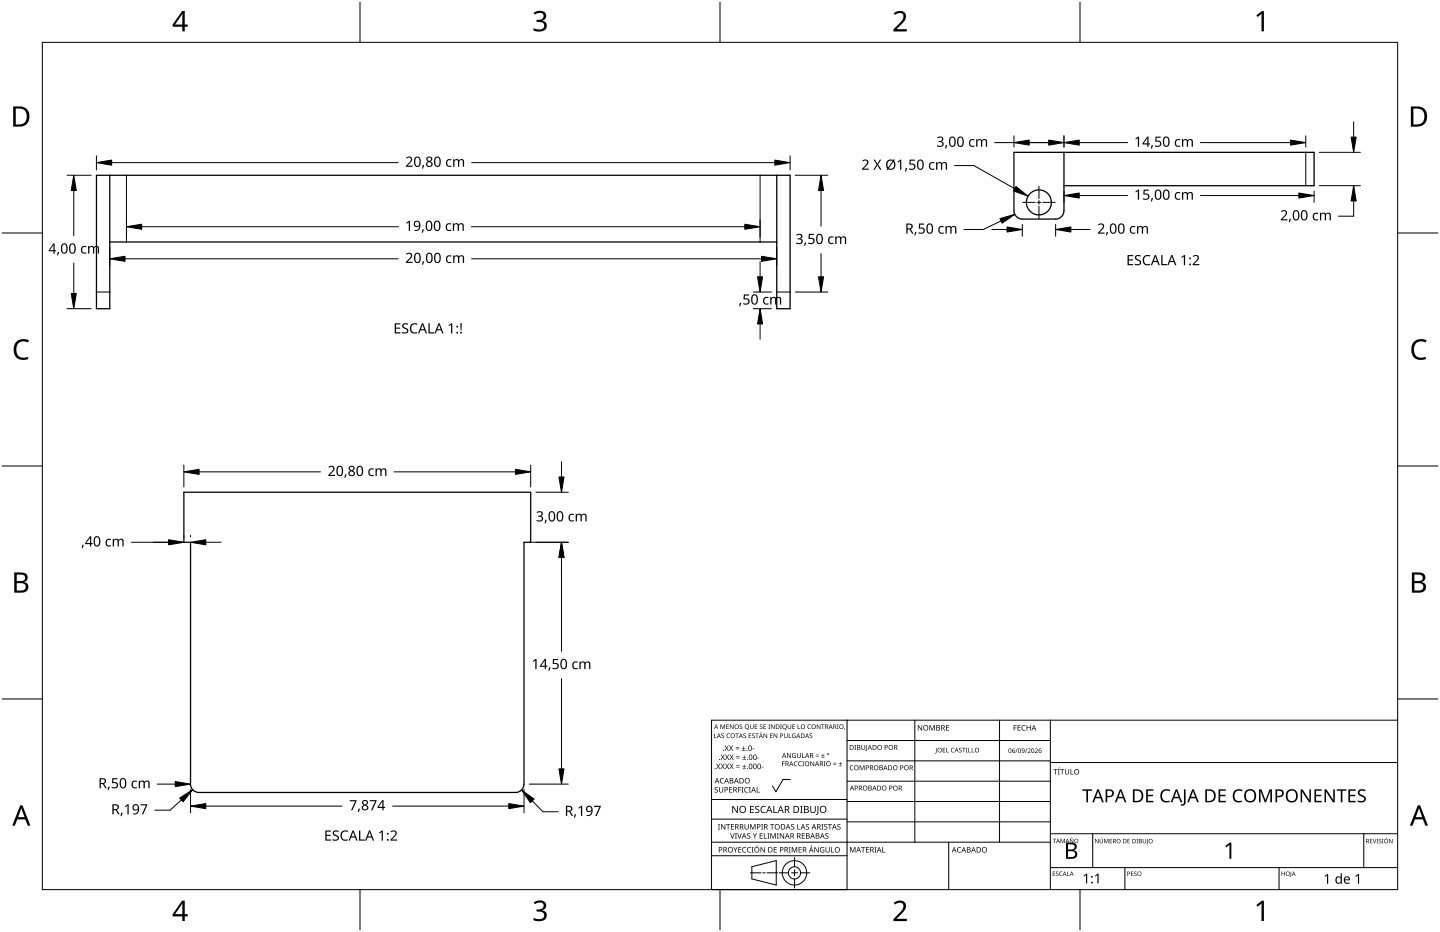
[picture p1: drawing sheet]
<svg xmlns="http://www.w3.org/2000/svg" width="432mm" height="279mm" viewBox="0 0 432 279" stroke-linecap="round" stroke-linejoin="round" font-family="sans-serif">
<path d="M37.9 52.5v20M227.9 52.5v20M391.5 45.7v10M32.9 87.5h-4M236.9 87.5h-4" fill="none" stroke="#000" stroke-width=".3"/>
<g fill="none" stroke="#000" stroke-width=".38">
<path d="M232.9 52.5v40h4v-40h-208v40h4v-40M319 55.7h75v-10h-90v17.5a2.55 2.55 0 0 0 2.5 2.5h10M319 45.7v17.5a2.5 2.5 0 0 1-2.5 2.5M32.9 72.5h200M154.6 237.6h-95a2.54 2.54 0 0 1-2.5-2.5v-72.5h-2v-15h104v15h-2v72.5a2.53 2.53 0 0 1-2.5 2.5"/>
<circle cx="311.5" cy="60.7" r="3.7"/>
</g>
<path d="M12.7 12.7h406.4v254h-406.4z" fill="none" stroke="#000" stroke-width=".3"/>
<path d="M107.9 .6v12.1M215.9 .6v12.1M323.8 .6v12.1M.6 69.9h12.1M419.1 69.9h12.1M.6 139.7h12.1M419.1 139.7h12.1M.6 209.6h12.1M419.1 209.6h12.1M107.9 266.7v12.1M215.9 266.7v12.1M323.8 266.7v12.1" fill="none" stroke="#000" stroke-width=".3"/>
<g fill="#000">
<path d="M160 3.9a2.36 2.36 0 0 1 3.7 .5 1.49 1.49 0 0 1-1.2 1.8 1.62 1.62 0 0 1 1.5 1.8 1.62 1.62 0 0 1-1.8 1.4l-2.2-.3v-.7a2.16 2.16 0 0 0 3.2-.5 1.23 1.23 0 0 0-1.7-1.3h-.6v-.7a1.55 1.55 0 0 0 2.1-1.1 1.51 1.51 0 0 0-2.6-.4zM268 4a2.07 2.07 0 0 1 2.1-.8 2.07 2.07 0 0 1 1.6 1.7 4 4 0 0 1-1.6 2.6l-1.2 1.2h3v.7h-4v-.6l1.6-1.6a2.6 2.6 0 0 0 1.2-2.9 1.64 1.64 0 0 0-2.3 .2zM376.7 4.6l1.7-1.3h.6v6.1h-.7v-5.3l-1.2 1zM4.9 102.5a3.4 3.4 0 0 1 3.8-.5l-.3 .7a2.3 2.3 0 0 0-2.7 .1 2.3 2.3 0 0 0-.8 2.5 2.15 2.15 0 0 0 3.2 1.8l.4-.1v.7a3 3 0 0 1-3.5-.4 3 3 0 0 1-.8-3.4zM424 102.5a3.4 3.4 0 0 1 3.8-.5l-.3 .7-1.6-.4a2.55 2.55 0 0 0-1.9 2.4 2.55 2.55 0 0 0 1.6 2.5l2-.2v.7a3 3 0 0 1-3.5-.4 3 3 0 0 1-.8-3.4zM160 270.6a2.36 2.36 0 0 1 3.7 .5 1.49 1.49 0 0 1-1.2 1.8 1.62 1.62 0 0 1 1.5 1.8 1.62 1.62 0 0 1-1.8 1.4l-2.2-.3v-.7a2.16 2.16 0 0 0 3.2-.5 1.23 1.23 0 0 0-1.7-1.3h-.6v-.7a1.55 1.55 0 0 0 2.1-1.1 1.51 1.51 0 0 0-2.6-.4zM268 270.7a2.07 2.07 0 0 1 2.1-.8 2.07 2.07 0 0 1 1.6 1.7 4 4 0 0 1-1.6 2.6l-1.2 1.2h3v.7h-4v-.6l1.6-1.6a2.6 2.6 0 0 0 1.2-2.9 1.64 1.64 0 0 0-2.3 .2zM376.7 271.3l1.7-1.3h.6v6.1h-.7v-5.3l-1.2 1z"/>
<path d="M54.6 3.3h.8v4.1h.9v.6h-.9v1.4h-.7v-1.4h-2.9v-.6zM54.7 4.1l-2.2 3.3h2.2z"/>
<path d="M4 31.9h1.8a3 3 0 0 1 3 3.1 3 3 0 0 1-3.1 3h-1.7zM4.7 32.6v4.7h.9a2.43 2.43 0 0 0 2.4-1.9 2.43 2.43 0 0 0-1.5-2.8z"/>
<path d="M423.1 31.9h1.8a3 3 0 0 1 3 3.1 3 3 0 0 1-3.1 3h-1.7zM423.8 32.6v4.7h.9a2.43 2.43 0 0 0 2.4-1.9 2.43 2.43 0 0 0-1.5-2.8z"/>
<path d="M4.3 171.6h1.7a1.71 1.71 0 0 1 2.3 1.8 1.39 1.39 0 0 1-1.1 1.1 1.64 1.64 0 0 1 1.3 2 1.64 1.64 0 0 1-2.1 1.2h-2.1zM5 174.8v2.2h1.3a1.15 1.15 0 0 0 1.4-1.1 1.15 1.15 0 0 0-1.5-1.1zM5 172.3v1.9h1.2a1.04 1.04 0 0 0 1.3-1.1 1.04 1.04 0 0 0-1.5-.8z"/>
<path d="M423.4 171.6h1.7a1.71 1.71 0 0 1 2.3 1.8 1.39 1.39 0 0 1-1.1 1.1 1.64 1.64 0 0 1 1.3 2 1.64 1.64 0 0 1-2.1 1.2h-2.1zM424.1 174.8v2.2h1.3a1.15 1.15 0 0 0 1.4-1.1 1.15 1.15 0 0 0-1.5-1.1zM424.1 172.3v1.9h1.2a1.04 1.04 0 0 0 1.3-1.1 1.04 1.04 0 0 0-1.5-.8z"/>
<path d="M6 241.4h.7l2.4 6.1h-.8l-.7-1.9h-2.4l-.7 1.9h-.8zM6.4 242.2l-1 2.8h2z"/>
<path d="M425.1 241.4h.7l2.4 6.1h-.8l-.7-1.9h-2.4l-.7 1.9h-.8zM425.5 242.2l-1 2.8h2z"/>
<path d="M54.6 270h.8v4.1h.9v.6h-.9v1.4h-.7v-1.4h-2.9v-.6zM54.7 270.8l-2.2 3.3h2.2z"/>
</g>
<g fill="none" stroke="#000" stroke-width=".3">
<path d="M254 215.9v50.8h-40.6v-50.8h205.7M274.3 215.9v36.6M299.7 215.9v36.6M315 215.9v50.8M213.4 239.7h40.6M237 233.7h-2.2l-2.1 3.7-1.1-1.8M254 222h61M254 228.1h61M254 234.2h61M315 228.6h104.1M213.4 256.5h40.6M213.4 252.5h101.6"/>
<path d="M213.4 245.6h40.6M225.5 259.8l7.3-1.8v7.3l-7.3-1.8zM238.3 257.1v2.7M254 240.3h61M254 246.4h61M284.5 252.5v14.2M315 249.9h104.1M327.7 249.9v10.2M408.9 249.9v10.2M225 261.7h3.2M228.7 261.7h.8M230 261.7h3.2"/>
<path d="M233.7 261.7h2.7M237.3 261.7h1.9M238.3 260.7v1.9M238.3 263.5v2.7M240.1 261.7h2.7M315 260.1h104.1M337.3 260.1v6.6M383.5 260.1v6.6"/>
<circle cx="238.2" cy="261.7" r="3.7"/>
<circle cx="238.2" cy="261.7" r="1.83"/>
</g>
<g fill="#000">
<path d="M216 217.2h.3l.4 1.1 .5-1.1h.2v1.3h-.1v-1.2l-.6 1.2-.5-1.2v1.2h-.2zM217.8 217.2h.8l-.6 .1v.4h.5l-.5 .2v.5l.6 .1h-.8zM218.9 217.2h.2l.7 1.1v-1.1h.2v1.3h-.2l-.8-1.1v1.1h-.1zM221.8 217.3l.5-.1 .2 .2a.34 .34 0 0 0-.4-.1 .34 .34 0 0 0-.1 .4 .34 .34 0 0 0 .4 .2 .43 .43 0 0 1 0 .7 .43 .43 0 0 1-.6-.3 .33 .33 0 0 0 .4 .2 .33 .33 0 0 0 .1-.5l-.5-.3zM224.9 217.2h.2v.9a.36 .36 0 0 0 .3 .3 .36 .36 0 0 0 .4-.3v-.9h.2v.9a.53 .53 0 0 1-.6 .5 .53 .53 0 0 1-.5-.5zM226.3 217.2h.8l-.6 .1v.4h.5l-.5 .2v.5l.6 .1h-.8zM228.2 219.5h.2l-.4 .3zM227.9 217.3l.5-.1 .2 .2a.34 .34 0 0 0-.5-.1 .34 .34 0 0 0-.1 .4 .34 .34 0 0 0 .5 .2 .43 .43 0 0 1 0 .7 .43 .43 0 0 1-.7-.3 .33 .33 0 0 0 .5 .2 .33 .33 0 0 0 0-.5l-.4-.3zM228.9 217.2h.8l-.6 .1v.4h.6l-.6 .2v.5l.6 .1h-.8zM230.4 217.2h.5l-.2 1.2 .2 .1h-.5l.2-.1zM231.2 217.2h.2l.7 1.1v-1.1h.2v1.3h-.2l-.8-1.1v1.1h-.1zM233.9 217.2h.5l-.1 .1 .1 1.2h-.5l.2-.1z"/>
<path d="M235.1 219.9h.2v.9a.36 .36 0 0 0 .3 .3 .36 .36 0 0 0 .4-.3v-.9h.2v.9a.53 .53 0 0 1-.6 .5 .53 .53 0 0 1-.5-.5zM236.2 217.2h.2v.9a.36 .36 0 0 0 .3 .3 .36 .36 0 0 0 .4-.3v-.9h.1v.9a.53 .53 0 0 1-.5 .5 .53 .53 0 0 1-.5-.5zM237.6 217.2h.8l-.6 .1v.4h.5l-.5 .2v.5l.6 .1h-.8zM239.2 217.2h.2v1.2l.6 .1h-.8zM242.3 217.3l.5-.2 .4 .1-.1 .2a.56 .56 0 0 0-.8 .5 .56 .56 0 0 0 .8 .5 .65 .65 0 0 1-.9-.1 .65 .65 0 0 1 .1-1zM244.9 217.2h.2l.8 1.1-.1-1.1h.2v1.3h-.2l-.7-1.1v1.1h-.2zM246.2 217.2h1l-.4 .1v1.2h-.2v-1.2zM251 217.2h.5l-.2 1.2 .2 .1h-.5l.1-.1zM253.2 218.3h.2l-.3 .5zM275.2 217.4h.3l.8 1.3v-1.3h.2v1.6h-.2l-.9-1.3v1.3h-.2zM278.7 217.4h.3l.5 1.3 .5-1.3h.3v1.6h-.2v-1.4l-.7 1.4-.5-1.4v1.4h-.2zM283.7 217.4h.9v.2h-.7v.5h.6v.1h-.6v.6h.7v.2h-.9z"/>
<path d="M304 217.4h.9v.2h-.7v.5h.6v.2h-.6v.7h-.2zM305.1 217.4h.9v.2h-.7v.5h.7v.1h-.7v.6h.7v.2h-.9zM306.5 217.6l.5-.2 .5 .1v.1l-.4-.1a.66 .66 0 0 0-.5 .9 .66 .66 0 0 0 .9 .4 .77 .77 0 0 1-1.1-.1 .77 .77 0 0 1 .1-1.1zM307.8 217.4h.2v.7h.9v-.7h.2v1.6h-.2v-.8h-.9v.8h-.2zM214.1 219.9h.2v1.2l.6 .2h-.8zM214.4 236.1l.5-.2 .3 .1v.2a.38 .38 0 0 0-.5-.1 .38 .38 0 0 0-.2 .5 .38 .38 0 0 0 .5 .1 .53 .53 0 0 1 .2 .8 .53 .53 0 0 1-.8 .1v-.2a.41 .41 0 0 0 .5 0 .41 .41 0 0 0 .1-.5 .41 .41 0 0 0-.5-.2zM214.8 228.9h.2l.4 .7 .4-.7h.2l-.5 .8 .5 .9h-.2l-.4-.7-.5 .7h-.2l.6-.9zM216.1 233.4l.5-.2 .5 .1-.1 .2a.66 .66 0 0 0-1 .6 .66 .66 0 0 0 1 .5 .77 .77 0 0 1-1.1-.1 .77 .77 0 0 1 .2-1.1zM215.6 236h.2v1a.42 .42 0 0 0 .4 .4 .42 .42 0 0 0 .4-.4v-1h.2v1a.62 .62 0 0 1-.6 .6 .62 .62 0 0 1-.6-.6zM216.4 220l.4-.1 .3 .2a.34 .34 0 0 0-.5-.1 .34 .34 0 0 0-.1 .5 .34 .34 0 0 0 .5 .1 .43 .43 0 0 1-.1 .7 .43 .43 0 0 1-.6-.3 .33 .33 0 0 0 .5 .2 .33 .33 0 0 0 0-.5l-.5-.3zM216.1 228.9h.2l.4 .7 .4-.7h.2l-.5 .8 .6 .9h-.3l-.4-.7-.4 .7h-.3l.6-.9zM216.1 226.2h.2l.4 .6 .4-.6h.2l-.5 .8 .6 .8h-.3l-.4-.7-.4 .7h-.2l.5-.8z"/>
<path d="M218 220.1l.9-.2-.4 .1a.56 .56 0 0 0-.4 .7 .56 .56 0 0 0 .7 .4 .65 .65 0 0 1-.9-.1 .65 .65 0 0 1 .1-.9zM217.3 223.5h.2l.4 .6 .4-.6h.2l-.5 .8 .5 .8h-.2l-.4-.7-.4 .7h-.3l.6-.8zM217.4 228.9h.2l.4 .7 .4-.7h.2l-.5 .8 .6 .9h-.2l-.5-.7-.4 .7h-.2l.5-.9zM217.4 226.2h.3l.3 .6 .4-.6h.3l-.5 .8 .5 .8h-.2l-.5-.7-.4 .7h-.2l.5-.8zM218.6 236h.9v.1h-.7v.5h.7v.2h-.7v.6h.7v.2h-.9zM218.6 223.5h.2l.4 .6 .4-.6h.2l-.5 .8 .6 .8h-.3l-.4-.7-.4 .7h-.2l.5-.8zM218.7 228.9h.3l.4 .7 .4-.7h.2l-.5 .8 .5 .9h-.2l-.4-.7-.5 .7h-.2l.5-.9zM218.8 226.2h.2l.4 .6 .4-.6h.2l-.5 .8 .5 .8h-.2l-.4-.7-.5 .7h-.2l.6-.8zM220.6 224.5h1v.1h-1zM220.6 224h1v.2h-1zM220.7 229.9h1.1v.2h-1.1zM220.7 229.5h1.1v.1h-1.1z"/>
<path d="M220.8 227.2h1v.1h-1zM220.8 226.7h1v.2h-1zM220.5 219.9h1l-.4 .1v1.3h-.2v-1.3zM221.3 236h.9v.1h-.7v.6h.7v.2h-.7v.7h-.2zM222.5 224.9h1v.2h-1zM222.6 230.4h1.1v.2h-1.1zM222.6 227.7h1.1v.1h-1.1zM222.4 236h.5l-.1 .1v1.3l.1 .2h-.5l.2-.2v-1.3zM222.9 223.7h.2v.5h.4v.2h-.4v.4h-.2v-.4h-.4v-.2h.4zM223.1 229.2h.1v.5h.5v.1h-.5v.5h-.1v-.5h-.5v-.1h.5zM223.1 226.5h.1v.4h.5v.2h-.5v.5h-.1v-.5h-.5v-.2h.5zM223 220l.4-.1 .3 .2a.34 .34 0 0 0-.5-.1 .34 .34 0 0 0-.1 .5 .34 .34 0 0 0 .4 .1l.2 .2-.1 .4-.6 .1-.1-.3a.33 .33 0 0 0 .5 .2 .33 .33 0 0 0 0-.5l-.5-.3z"/>
<path d="M223.4 236.2l.6-.3 .4 .1-.1 .2a.65 .65 0 0 0-.9 .6 .65 .65 0 0 0 .9 .6 .77 .77 0 0 1-1.1-.1 .77 .77 0 0 1 .2-1.1zM224.6 236h.6l-.2 .1v1.3l.2 .2h-.6l.2-.2v-1.3zM224.5 219.9h.8l-.6 .1v.5h.6l-.6 .1v.5l.6 .2h-.8zM225.7 224.4h.5v.2h-.5zM225.6 220l.5-.1 .2 .2a.34 .34 0 0 0-.5-.1 .34 .34 0 0 0-.1 .5 .34 .34 0 0 0 .5 .1l.2 .2-.2 .4-.5 .1-.2-.3a.33 .33 0 0 0 .5 .2 .33 .33 0 0 0 0-.5l-.4-.3zM226.9 236h.2v1.4h.7v.2h-.9zM226.5 219.9h1l-.4 .1v1.3h-.2v-1.3zM227.1 227.1h.6v.2h-.6zM228.4 229.9h.5v.1h-.5zM229 219.9h.2l.7 1.1v-1.1h.1v1.4h-.2l-.7-1.2v1.2h-.1zM230.9 219.9h.8l-.6 .1v.5h.5l-.5 .1v.5l.6 .2h-.8zM232 219.9h.2l.7 1.1v-1.1h.2v1.4h-.2l-.8-1.2v1.2h-.1z"/>
<path d="M234.5 228.2h.8v.2h-.6v.5h.6v.2h-.6v.6h-.2zM236.5 219.9h.2v1.2l.6 .2h-.8zM236 225.8h.2l.8 1.2v-1.2h.2v1.4h-.3l-.7-1.2v1.2h-.2zM237.7 220.1l.5-.2h.4l-.2 .2a.56 .56 0 0 0-.8 .5 .56 .56 0 0 0 .8 .5v-.4l-.3-.2h.5v.7a.75 .75 0 0 1-1-.1 .75 .75 0 0 1 .1-1zM237.7 226l.5-.2h.5l-.2 .2a.6 .6 0 0 0-.8 .5 .6 .6 0 0 0 .8 .6v-.5l-.3-.1h.5v.7a.8 .8 0 0 1-1.1-.2 .8 .8 0 0 1 .1-1zM238.2 228.4l1-.1-.4 .1a.59 .59 0 0 0-.5 .7 .59 .59 0 0 0 .8 .4 .69 .69 0 0 1-1-.1 .69 .69 0 0 1 .1-1zM239.5 228.4l.5-.2 .4 .1v.1a.58 .58 0 0 0-.9 .6 .58 .58 0 0 0 .9 .5 .69 .69 0 0 1-1-.1 .69 .69 0 0 1 .1-1zM239 225.8h.2v.9a.38 .38 0 0 0 .4 .4 .38 .38 0 0 0 .4-.4v-.9h.1v.9a.56 .56 0 0 1-.5 .5 .56 .56 0 0 1-.6-.5zM240.5 225.8h.2v1.3h.6v.1h-.8zM240.6 228.2h.5l-.2 .2v1.1l.2 .2h-.5l.2-.2v-1.1zM242.8 220l.5-.1 .2 .2a.34 .34 0 0 0-.5-.1 .34 .34 0 0 0 0 .5 .34 .34 0 0 0 .4 .1l.2 .2-.1 .4-.6 .1-.2-.3a.33 .33 0 0 0 .5 .2 .33 .33 0 0 0 .1-.5l-.5-.3zM243 228.2h.2l.8 1.2v-1.2h.1v1.5h-.2l-.8-1.2 .1 1.2h-.2z"/>
<path d="M244.6 226.6l1 .2zM244.6 226.2l1 .2zM246.3 227.1l1 .1zM246.7 226l.2 .4h.4l-.4 .2v.4l-.2-.4h-.4l.4-.2zM247 228.2h.5l-.1 .2v1.1l.1 .2h-.5l.2-.2v-1.1zM249.8 229.1l1 .1zM249.8 228.7l1 .1zM251.5 229.5l1 .2zM251.9 228.5l.2 .4h.4l-.4 .1v.5l-.2-.5h-.4l.4-.1zM255 229.6l.5-.2 .4 .1-.1 .2a.59 .59 0 0 0-.8 .5 .59 .59 0 0 0 .9 .5 .69 .69 0 0 1-1-.1 .69 .69 0 0 1 .1-1zM256.2 223.3h.5l-.2 .2v1.1l.2 .2h-.5l.2-.2v-1.1zM257.8 229.4h.2l.5 1.2 .5-1.2h.2v1.5h-.2l.1-1.3-.7 1.3-.5-1.3v1.3h-.1z"/>
<path d="M258.3 223.3h.2v1a.38 .38 0 0 0 .4 .4 .38 .38 0 0 0 .3-.4v-1h.2v1a.56 .56 0 0 1-.5 .5 .56 .56 0 0 1-.6-.5zM259.8 223.3h.2v1.6l-.5 .3v-.2l.3-.2zM280.7 224.2h.1v1.4l-.4 .3-.1-.2 .4-.1zM282.7 224.2h.7l-.6 .1v.5h.6l-.6 .1v.5l.6 .2h-.7zM283.7 224.2h.2v1.2l.6 .2h-.8zM285.3 224.4l.9-.1h-.4a.55 .55 0 0 0-.4 .7 .55 .55 0 0 0 .7 .4 .64 .64 0 0 1-.9-.1 .64 .64 0 0 1 .1-.9zM287.6 224.3l.5-.1 .2 .2a.33 .33 0 0 0-.4-.1 .33 .33 0 0 0-.1 .5 .33 .33 0 0 0 .4 .1 .43 .43 0 0 1 0 .7 .43 .43 0 0 1-.6-.3 .33 .33 0 0 0 .4 .2 .33 .33 0 0 0 .1-.5l-.5-.3zM288.5 224.2h1l-.4 .1v1.3h-.2v-1.3zM289.6 224.2h.5l-.1 1.2 .1 .2h-.5l.2-.2zM290.4 224.2h.2v1.2l.6 .2h-.8zM291.4 224.2h.2v1.2l.6 .2h-.8zM305 224.4h.1l-.6 1.3z"/>
<path d="M307.9 224.4h.1l-.6 1.3zM308.2 224.5a.49 .49 0 0 1 .8 .1 .49 .49 0 0 1-.4 .7l-.2 .3 .6 .1h-.9l.4-.5a.37 .37 0 0 0 .4-.5 .37 .37 0 0 0-.6-.1zM310.3 224.5a.49 .49 0 0 1 .8 .1 .49 .49 0 0 1-.3 .7l-.3 .3 .7 .1h-.9l.4-.5a.37 .37 0 0 0 .4-.5 .37 .37 0 0 0-.7-.1zM315.9 230.6h1.2v.1h-.5v1.5h-.2v-1.5h-.5zM317.6 230.1h.2l-.4 .3zM317.2 230.6h.6l-.2 .1v1.3l.2 .2h-.6l.2-.2v-1.3zM317.9 230.6h1.2v.1h-.5v1.5h-.2v-1.5h-.5zM319.3 230.6h.2v1a.42 .42 0 0 0 .5 .4 .42 .42 0 0 0 .4-.4v-1h.2v1a.62 .62 0 0 1-.6 .6 .62 .62 0 0 1-.7-.6zM321 230.6h.2v1.4h.7v.2h-.9zM348.4 237.1a2.17 2.17 0 0 1 2.5-.3l-.2 .4a1.55 1.55 0 0 0-2 .3 1.55 1.55 0 0 0-.1 2 1.51 1.51 0 0 0 2.1 .5v.4a2.03 2.03 0 0 1-2.5-.6 2.03 2.03 0 0 1 .2-2.7zM370.1 237.1a2.17 2.17 0 0 1 2.5-.3l-.2 .4-.9-.2a1.58 1.58 0 0 0-1.3 2 1.58 1.58 0 0 0 2.2 1v.4a2.03 2.03 0 0 1-2.5-.6 2.03 2.03 0 0 1 .2-2.7zM407.4 237a1.84 1.84 0 0 1 2.1-.2l-.2 .4-.5-.1a.74 .74 0 0 0-1.1 .4 .74 .74 0 0 0 .8 .9 1.17 1.17 0 0 1 1 1.5 1.17 1.17 0 0 1-1.6 .7l-.8-.2v-.5l.5 .2a.84 .84 0 0 0 1.1 .1 .84 .84 0 0 0 .3-1l-.7-.4a1.18 1.18 0 0 1-.9-1.8z"/>
<path d="M215.3 247.1h.6l-.2 .1v1.3l.2 .2h-.6l.2-.2v-1.3zM216.2 247.1h.2l.9 1.3v-1.3h.2v1.6h-.2l-.9-1.4v1.4h-.2zM217.7 247.1h1.2v.1h-.5v1.5h-.2v-1.5h-.5zM218.9 249.8h.2l.5 1.4 .5-1.4h.2l-.6 1.6h-.2zM219.2 247.1h.9v.1h-.7v.5h.7v.2h-.7v.6h.7v.2h-.9zM219.9 253.9h.2l.4 .8 .5-.8h.2l-.6 1v.7h-.2v-.7zM220.4 249.8h.6l-.2 .1v1.3l.2 .2h-.6l.2-.2v-1.3zM221.1 249.8h.2l.4 1.4 .5-1.4h.2l-.6 1.6h-.2zM219.6 241.6h.3l1.1 1.8v-1.8h.3v2.1h-.3l-1.2-1.7v1.7h-.2zM221.4 253.9h.9v.2h-.7v.5h.7v.2h-.7v.6h.7v.2h-.9zM222.8 254.1l.5-.2 .5 .1-.1 .2a.65 .65 0 0 0-.9 .6 .65 .65 0 0 0 .9 .5 .77 .77 0 0 1-1.1-.1 .77 .77 0 0 1 .2-1.1zM223.3 247.1h.2v1a.42 .42 0 0 0 .4 .4 .42 .42 0 0 0 .4-.4v-1h.2v1a.62 .62 0 0 1-.6 .6 .62 .62 0 0 1-.6-.6z"/>
<path d="M224.2 254.1l.6-.2 .4 .1-.1 .2a.65 .65 0 0 0-.9 .6 .65 .65 0 0 0 1 .5 .77 .77 0 0 1-1.1-.1 .77 .77 0 0 1 .1-1.1zM224.1 249.9l.5-.1h.4l-.1 .2a.38 .38 0 0 0-.5-.1 .38 .38 0 0 0-.2 .5 .38 .38 0 0 0 .5 .2 .51 .51 0 0 1 .1 .8 .51 .51 0 0 1-.8-.2h.1a.41 .41 0 0 0 .5 .1 .41 .41 0 0 0 .2-.6 .41 .41 0 0 0-.6-.1zM224.9 247.1h.3l.5 1.3 .5-1.3h.3v1.6h-.2l.1-1.4-.8 1.4-.5-1.4v1.4h-.2zM225.4 253.9h.6l-.2 .2v1.3l.2 .2h-.6l.2-.2v-1.3zM224.9 241.6h1.2v.2h-.9v.7h.8v.2h-.8v.8h.9v.2h-1.2zM225.7 249.8h.2l.4 .8 .5-.8h.2l-.6 1v.6h-.2v-.6zM227 253.5h.2l-.4 .3zM226.5 241.8l.5-.2 .7 .1-.2 .2a.44 .44 0 0 0-.8 .1 .44 .44 0 0 0 .6 .6h.1a.66 .66 0 0 1 .2 1 .66 .66 0 0 1-1 .1l-.2-.1v-.2l.3 .1a.47 .47 0 0 0 .8-.3 .47 .47 0 0 0-.7-.5l-.3-.4zM227.8 249.8h.9v.2h-.7v.5h.7v.1h-.7v.6h.7v.2h-.9zM228.2 247.1h.6l-.2 .1v1.3l.2 .2h-.6l.2-.2v-1.3zM228.3 241.9l.6-.3 .7 .1-.1 .2-.4-.1a.86 .86 0 0 0-.7 1.1 .86 .86 0 0 0 1.2 .5v.3a1.1 1.1 0 0 1-1.4-.4 1.1 1.1 0 0 1 .1-1.4zM229.1 249.8h.2v1.4h.7v.2h-.9z"/>
<path d="M228.1 253.9h.2l.9 1.4v-1.4h.1v1.7h-.2l-.9-1.4v1.4h-.1zM230.1 249.8h.6l-.2 .1v1.3l.2 .2h-.6l.2-.2v-1.3zM230.9 247.1h1.2v.1h-.5v1.5h-.2v-1.5h-.5zM231 249.8h.3l.5 1.3 .5-1.3h.3v1.6h-.2v-1.4l-.7 1.4-.5-1.4v1.4h-.2zM231.9 241.6h.3v1.9h.9v.2h-1.2zM232 253.9h.9v.2h-.7v.5h.7v.2h-.7v.6h.7v.2h-.9zM232.9 249.8h.6l-.2 .1v1.3l.2 .2h-.6l.2-.2v-1.3zM233.8 249.8h.3l.8 1.3v-1.3h.2v1.6h-.2l-.9-1.3v1.3h-.2zM236.5 253.9h.6l-.2 .2v1.3l.2 .2h-.6l.2-.2v-1.3zM237.4 253.9h.3l.5 1.4 .5-1.4h.3v1.7h-.2l.1-1.5-.8 1.5-.5-1.5v1.5h-.2zM237.3 247.2l.5-.2 .3 .1v.2a.38 .38 0 0 0-.5-.1 .38 .38 0 0 0-.2 .4 .38 .38 0 0 0 .5 .2 .51 .51 0 0 1 .1 .9 .51 .51 0 0 1-.8-.3l.1 .1a.41 .41 0 0 0 .5 0 .41 .41 0 0 0 .1-.5 .41 .41 0 0 0-.5-.2zM239.1 247.1h.2v1.4h.7v.2h-.9z"/>
<path d="M239.5 253.9h.9v.2h-.7v.5h.6v.2h-.6v.6h.7v.2h-.9zM239.9 241.6h.8l-.3 .2v1.7l.3 .2h-.8l.3-.2v-1.7zM240.4 249.8h.9v.2h-.7v.5h.7v.1h-.7v.6h.7v.2h-.9zM241.7 247.2l.6-.2 .3 .1v.2a.38 .38 0 0 0-.5-.1 .38 .38 0 0 0-.2 .4 .38 .38 0 0 0 .5 .2 .51 .51 0 0 1 0 .9 .51 .51 0 0 1-.8-.3l.1 .1a.41 .41 0 0 0 .6 0 .41 .41 0 0 0 .1-.5 .41 .41 0 0 0-.5-.2zM243.3 253.5h.3l-.5 .3zM243 241.6h.2v1.4a.55 .55 0 0 0 .6 .5 .55 .55 0 0 0 .5-.5v-1.4h.3v1.4a.81 .81 0 0 1-.8 .7 .81 .81 0 0 1-.8-.7zM245.1 241.6h.3v2.2l-.2 .4-.5 .1-.1-.3h.4l.1-.2zM244.2 253.9h.2l.9 1.4v-1.4h.2v1.7h-.3l-.8-1.4v1.4h-.2zM246.1 254.1l.7-.2 .4 .1-.1 .2a.67 .67 0 0 0-1 .5 .67 .67 0 0 0 .9 .7v-.5h-.4v-.2h.6v.8a.88 .88 0 0 1-1.2-.2 .88 .88 0 0 1 .1-1.2zM246.3 247.1h.6l-.2 .1v1.3l.2 .2h-.6l.2-.2v-1.3zM247.2 247.2l.6-.2 .3 .1-.1 .2a.38 .38 0 0 0-.5-.1 .38 .38 0 0 0-.1 .4 .38 .38 0 0 0 .4 .2 .51 .51 0 0 1 .1 .9 .51 .51 0 0 1-.8-.3l.1 .1a.41 .41 0 0 0 .6 0 .41 .41 0 0 0 .1-.5 .41 .41 0 0 0-.6-.2zM247.5 249.9l.6-.1h.3l-.1 .2a.38 .38 0 0 0-.5-.1 .38 .38 0 0 0-.1 .5 .38 .38 0 0 0 .5 .2 .53 .53 0 0 1 .1 .8 .53 .53 0 0 1-.8 0v-.2a.41 .41 0 0 0 .6 .1 .41 .41 0 0 0 .1-.6 .41 .41 0 0 0-.5-.1z"/>
<path d="M247.6 253.9h.2v1.1a.42 .42 0 0 0 .4 .4 .42 .42 0 0 0 .4-.4v-1.1h.2v1.1a.62 .62 0 0 1-.6 .6 .62 .62 0 0 1-.6-.6zM248.2 247.1h1.3v.1h-.5v1.5h-.2v-1.5h-.6zM249.2 253.9h.2v1.5h.7v.2h-.9zM251.2 247.2l.5-.2 .3 .1v.2a.38 .38 0 0 0-.5-.1 .38 .38 0 0 0-.2 .4 .38 .38 0 0 0 .5 .2 .51 .51 0 0 1 .1 .9 .51 .51 0 0 1-.8-.3l.1 .1a.41 .41 0 0 0 .5 0 .41 .41 0 0 0 .1-.5 .41 .41 0 0 0-.5-.2zM254.9 253.9h.3l.5 1.4 .5-1.4h.3v1.7h-.2v-1.5l-.7 1.5-.5-1.5v1.5h-.2zM258.2 253.9h1.2v.2h-.5v1.5h-.2v-1.5h-.5zM259.7 253.9h.9v.2h-.7v.5h.6v.2h-.6v.6h.7v.2h-.9zM262.2 253.9h.6l-.2 .2v1.3l.2 .2h-.6l.2-.2v-1.3zM264.6 253.9h.2v1.5h.7v.2h-.9zM287.2 254.2l.6-.3 .4 .1-.1 .2a.66 .66 0 0 0-.9 .6 .66 .66 0 0 0 .9 .6 .77 .77 0 0 1-1.1-.1 .77 .77 0 0 1 .2-1.1zM315.7 251.4h1l-.4 .2v1.1h-.2v-1.1zM318 251.4h.3l.4 1.1 .4-1.1h.2v1.3h-.2l.1-1.1-.6 1.1-.4-1.1-.2 1.1z"/>
<path d="M321.1 251.2l.6-.1-.2 .2h-.5zM320.8 251.4l.9 1.1v-1.1h.1v1.3l-.8-1-.2 1zM324.5 236.6h3v.5h-1.2v3.4h-.5v-3.4h-1.3zM328.4 251.5l.9 1.1v-1.1h.1v1.3l-.9-1.1-.1 1.1zM330.3 251.1h.2l-.4 .3zM329.7 251.5h.2v.8a.34 .34 0 0 0 .4 .4 .34 .34 0 0 0 .3-.4v-.8h.1v.8a.5 .5 0 0 1-.5 .5 .5 .5 0 0 1-.5-.5zM331.1 251.5h.2l.4 1.1 .4-1.1h.3v1.3h-.2v-1.1l-.5 1.1-.5-1.1-.1 1.1zM332.7 251.5h.8l-.6 .1v.4h.5l-.5 .2v.5l.6 .1h-.8zM338.1 251.5h.7l-.6 .1v.4h.6l-.6 .2v.5l.6 .1h-.7zM340.8 251.5h.5l-.2 1.2 .2 .1h-.5l.1-.1zM342.7 251.5h.1v.8a.34 .34 0 0 0 .4 .4 .34 .34 0 0 0 .3-.4v-.8h.2v.8a.5 .5 0 0 1-.5 .5 .5 .5 0 0 1-.5-.5zM344 251.5h.2v1.4l-.4 .2 .2-.3z"/>
<path d="M343.7 236.6h2.2v.5h-1.7v1.2h1.6v.4h-1.6v1.4h1.7v.4h-2.2zM355 236.6h.5v3.9a.99 .99 0 0 1-1.4 1v-.4a.6 .6 0 0 0 .6 0 .6 .6 0 0 0 .3-.6zM365.4 236.6h2.2v.5h-1.7v1.2h1.6v.4h-1.6v1.4h1.7v.4h-2.2zM367.4 253.6l1.3-1h.5v4.9h-.5v-4.3l-1 .8zM377.5 236.6h.8l1.2 3.2 1.2-3.2h.7v3.9h-.5l.1-3.4-1.4 3.4h-.4l-1.2-3.4v3.4h-.5zM390 236.6h.6l2 3.3v-3.3h.5v3.9h-.6l-2.1-3.2 .1 3.2h-.5zM394.1 236.6h2.2v.5h-1.7v1.2h1.6v.4h-1.6v1.4h1.7v.4h-2.2zM397.2 236.6h.5l2.1 3.3v-3.3h.5v3.9h-.6l-2.1-3.2v3.2h-.4zM400.8 236.6h2.9v.5h-1.2v3.4h-.5v-3.4h-1.2zM404.3 236.6h2.2v.5h-1.7v1.2h1.6v.4h-1.6v1.4h1.7v.4h-2.2zM410.8 251.5h.7l-.5 .1v.4h.5l-.5 .2v.5l.5 .1h-.7zM411.6 251.5h.2l.4 1.1 .3-1.1h.2l-.4 1.3z"/>
<path d="M412.8 251.5h.5l-.2 .1 .2 1.2h-.5l.1-.1zM413.5 251.6l.4-.1 .3 .2a.32 .32 0 0 0-.5-.1 .32 .32 0 0 0-.1 .4 .32 .32 0 0 0 .5 .2l.1 .2-.1 .3-.5 .1-.2-.2a.31 .31 0 0 0 .5 .2 .31 .31 0 0 0 0-.5l-.4-.3zM414.4 251.5h.5l-.2 1.2 .2 .1h-.5l.1-.1zM415.7 251.1h.2l-.4 .3zM416.5 251.5l.9 1.1v-1.1h.2v1.3l-.9-1.1-.2 1.1zM315.7 261.3h.7l-.6 .1v.4h.6l-.6 .2v.4l.6 .2h-.7zM316.7 261.4l.4-.1 .2 .2a.32 .32 0 0 0-.4-.1 .32 .32 0 0 0-.1 .4 .32 .32 0 0 0 .4 .1 .41 .41 0 0 1 0 .7 .41 .41 0 0 1-.6-.2 .31 .31 0 0 0 .5 .1 .31 .31 0 0 0 0-.5l-.4-.2zM317.8 261.4l.4-.1h.4l-.1 .2a.52 .52 0 0 0-.7 .5 .52 .52 0 0 0 .8 .4 .61 .61 0 0 1-.9-.1 .61 .61 0 0 1 .1-.9zM320 261.3h.2v1.1l.5 .2h-.7zM324.9 262.5l1.1-.6v2.9h-.3v-2.5l-.6 .5zM328.3 262.5l1.1-.6v2.9h-.3v-2.5l-.6 .5zM339.1 261.3h.8l-.6 .1v.4h.5l-.5 .2v.4l.6 .2h-.8z"/>
<path d="M340.1 261.4l.5-.1 .2 .2a.32 .32 0 0 0-.4-.1 .32 .32 0 0 0-.1 .4 .32 .32 0 0 0 .4 .1l.2 .3-.1 .3-.6 .1-.1-.2a.31 .31 0 0 0 .4 .1 .31 .31 0 0 0 .1-.5l-.5-.2zM384.3 261.3h.1v.5h.7v-.5h.2v1.3h-.2v-.6h-.7v.6h-.1zM387 261.3h.2v1.3l-.4 .3 .2-.3zM397.2 262.6l1.1-.6v2.9h-.4v-2.5l-.5 .5zM406.4 262.6l1.1-.6v2.9h-.3v-2.5l-.6 .5z"/>
<path d="M214.7 217.2l.7 1.3-.4-.4h-.5l-.4 .4zM214.7 217.3l-.2 .7h.5z"/>
<path d="M220.2 217.9a.69 .69 0 0 1 1.3 0 .69 .69 0 0 1-1.3 0zM220.4 217.8a.55 .55 0 0 0 1.1 0 .55 .55 0 0 0-1.1 0z"/>
<path d="M223.5 217.3l.6-.1 .4 .3v.7l-.3 .3 .3 .4-.5-.3a.73 .73 0 0 1-.7-.5 .73 .73 0 0 1 .2-.8zM223.5 217.8a.52 .52 0 0 0 1 0 .52 .52 0 0 0-1 0z"/>
<path d="M232.6 217.2h.5a.69 .69 0 0 1 .6 .7 .69 .69 0 0 1-.7 .6h-.4zM232.8 217.3v1.1l.5-.1 .2-.3v-.4z"/>
<path d="M234.8 217.3l.7-.1 .4 .4-.1 .6-.3 .3 .3 .4-.5-.3a.73 .73 0 0 1-.7-.5 .73 .73 0 0 1 .2-.8zM234.8 217.8a.52 .52 0 0 0 1 0 .52 .52 0 0 0-1 0z"/>
<path d="M240 217.9a.7 .7 0 0 1 1.4 0 .7 .7 0 0 1-1.4 0zM240.3 217.8a.52 .52 0 0 0 1 0 .52 .52 0 0 0-1 0z"/>
<path d="M243.2 217.9a.7 .7 0 0 1 1.4 0 .7 .7 0 0 1-1.4 0zM243.5 217.8a.55 .55 0 0 0 1.1 0 .55 .55 0 0 0-1.1 0z"/>
<path d="M247.5 217.2h.3a.4 .4 0 0 1 .5 .2 .4 .4 0 0 1-.2 .5l.3 .6-.5-.5h-.3v.5h-.1zM247.6 217.3v.5h.2a.26 .26 0 0 0 .4-.2 .26 .26 0 0 0-.4-.3z"/>
<path d="M249 217.2l.7 1.3-.3-.4h-.6l-.3 .4zM249.1 217.3l-.2 .7h.4z"/>
<path d="M249.9 217.2h.4a.4 .4 0 0 1 .5 .2 .4 .4 0 0 1-.3 .5l.4 .6-.6-.5h-.2v.5h-.2zM250.1 217.3v.5h.2a.26 .26 0 0 0 .3-.2 .26 .26 0 0 0-.3-.3z"/>
<path d="M251.6 217.9a.69 .69 0 0 1 1.3 0 .69 .69 0 0 1-1.3 0zM251.9 217.8a.52 .52 0 0 0 1 0 .52 .52 0 0 0-1 0z"/>
<path d="M276.7 218.2a.85 .85 0 0 1 1.7 0 .85 .85 0 0 1-1.7 0zM277.3 217.7a.62 .62 0 0 0-.2 1 .62 .62 0 0 0 1-.2v-.1a.58 .58 0 0 0-.1-.7 .58 .58 0 0 0-.7 0z"/>
<path d="M280.8 217.4h.4a.42 .42 0 0 1 .6 .2 .42 .42 0 0 1-.3 .6 .44 .44 0 0 1 .4 .5 .44 .44 0 0 1-.6 .3h-.5zM281 218.2v.6h.3a.31 .31 0 0 0 .4-.3 .31 .31 0 0 0-.4-.3zM281 217.6v.5h.3a.28 .28 0 0 0 .3-.3 .28 .28 0 0 0-.4-.2z"/>
<path d="M282.3 217.4h.4a.47 .47 0 0 1 .6 .3 .47 .47 0 0 1-.3 .6l.4 .7h-.2l-.4-.7h-.3v.7h-.2zM282.5 217.6v.6h.2a.31 .31 0 0 0 .4-.3 .31 .31 0 0 0-.4-.3z"/>
<path d="M309.9 217.4h.2l.6 1.6h-.2l-.2-.5h-.6l-.2 .5h-.2zM310 217.6l-.2 .7h.5z"/>
<path d="M214.9 233.2h.2l.6 1.7h-.2l-.2-.5h-.6l-.2 .5h-.2zM215 233.4l-.3 .8h.5z"/>
<path d="M215.5 219.9l.7 1.4-.4-.5h-.5l-.3 .5zM215.6 220.1l-.3 .6h.5z"/>
<path d="M217.3 236h.4a.54 .54 0 0 1 .6 .6 .54 .54 0 0 1-.8 .4v.6h-.2zM217.5 236.1v.7a.39 .39 0 0 0 .6-.3 .39 .39 0 0 0-.6-.4z"/>
<path d="M217.8 233.2h.2l.6 1.7h-.2l-.2-.5h-.7l-.1 .5h-.3zM217.9 233.4l-.3 .8h.5z"/>
<path d="M218.8 233.2h.5a.42 .42 0 0 1 .6 .3 .42 .42 0 0 1-.3 .5 .44 .44 0 0 1 .3 .5 .44 .44 0 0 1-.5 .4h-.6zM219 234.1v.6h.3a.31 .31 0 0 0 .4-.3 .31 .31 0 0 0-.4-.3zM219 233.4v.5h.3a.28 .28 0 0 0 .4-.3 .28 .28 0 0 0-.4-.2z"/>
<path d="M219.9 236h.5a.47 .47 0 0 1 .5 .3 .47 .47 0 0 1-.3 .6l.5 .7h-.3l-.4-.7h-.3v.7h-.2zM220.1 236.1v.6h.3a.31 .31 0 0 0 .3-.3 .31 .31 0 0 0-.4-.3z"/>
<path d="M219 220.6a.69 .69 0 0 1 1.3 0 .69 .69 0 0 1-1.3 0zM219.3 220.6a.52 .52 0 0 0 1 0 .52 .52 0 0 0-1 0z"/>
<path d="M220.7 233.2h.2l.6 1.7h-.2l-.2-.5h-.6l-.2 .5h-.2zM220.8 233.4l-.3 .8h.6z"/>
<path d="M222.1 219.9l.7 1.4-.4-.5h-.5l-.4 .5zM222.2 220.1l-.3 .6h.5z"/>
<path d="M221.7 233.2h.5a.73 .73 0 0 1 .8 .8 .75 .75 0 0 1-.8 .9h-.5zM221.9 233.4v1.3h.3a.58 .58 0 0 0 .6-.7l-.2-.5z"/>
<path d="M223.2 234a.81 .81 0 0 1 1.6 0 .81 .81 0 0 1-1.6 0zM223.5 234.1a.6 .6 0 0 0 1.2 0 .6 .6 0 0 0-1.2 0z"/>
<path d="M224.6 223.6v-.1a.82 .82 0 0 1 .9 .7 .82 .82 0 0 1-.5 .9 .93 .93 0 0 1-.4-1.5zM224.7 223.7v.1a.62 .62 0 0 0-.2 .7 .62 .62 0 0 0 .6 .4l.1-1-.2-.3z"/>
<path d="M224.7 229h.1a.8 .8 0 0 1 .8 .4 .8 .8 0 0 1-.1 1l-.2 .1a.82 .82 0 0 1-.9-.5 .82 .82 0 0 1 .3-1zM224.8 229.2a.62 .62 0 0 0-.2 .7 .62 .62 0 0 0 .7 .4v-1l-.2-.2z"/>
<path d="M224.7 226.3h.1a.59 .59 0 0 1 .7 .1 .59 .59 0 0 1 .1 .6 .61 .61 0 0 1-.6 .9 .61 .61 0 0 1-.5-1zM224.9 226.4l-.2 .6a.41 .41 0 0 0 .4 .7 .41 .41 0 0 0 .3-.7l-.1-.6z"/>
<path d="M225.9 236h.2l.6 1.6h-.2l-.2-.5h-.7l-.2 .5h-.2zM226 236.2l-.3 .7h.5z"/>
<path d="M226 229h.1a.81 .81 0 0 1 .8 .5 .81 .81 0 0 1-.2 .9l-.1 .1a.82 .82 0 0 1-.9-.5 .82 .82 0 0 1 .3-1zM226.1 229.2a.62 .62 0 0 0-.2 .7 .62 .62 0 0 0 .7 .4v-1l-.2-.2z"/>
<path d="M226 226.3h.1a.59 .59 0 0 1 .7 .1 .59 .59 0 0 1 .1 .6 .61 .61 0 0 1-.6 .9 .61 .61 0 0 1-.5-1zM226.1 226.4l-.1 .6a.41 .41 0 0 0 .4 .7 .41 .41 0 0 0 .3-.7l-.1-.6z"/>
<path d="M227.3 229h.1a.79 .79 0 0 1 .8 .7 .79 .79 0 0 1-.7 .9l-.4-.6zM227.4 229.2l-.1 .2a.6 .6 0 0 0 .5 1 .66 .66 0 0 0 .3-.8 .66 .66 0 0 0-.7-.4z"/>
<path d="M228.1 219.9l.7 1.4-.4-.5h-.5l-.4 .5zM228.1 220.1l-.2 .6h.5z"/>
<path d="M234 219.9h.5l.3 .3-.1 .4-.6 .1v.6h-.1zM234.1 220v.6a.34 .34 0 0 0 .6-.3 .34 .34 0 0 0-.6-.3z"/>
<path d="M235.1 225.8l.7 1.4-.4-.4h-.5l-.4 .4zM235.1 226l-.2 .6h.5z"/>
<path d="M235.6 228.2h.4a.42 .42 0 0 1 .5 .3 .42 .42 0 0 1-.3 .5l.4 .7h-.2l-.4-.6h-.3v.6h-.1zM235.7 228.4v.5h.3a.28 .28 0 0 0 .3-.2 .28 .28 0 0 0-.4-.3z"/>
<path d="M237.2 228.2l.7 1.5-.3-.5h-.6l-.4 .5zM237.3 228.4l-.3 .7h.5z"/>
<path d="M239.3 219.9l.7 1.4-.4-.5h-.5l-.3 .5zM239.4 220.1l-.2 .6h.4z"/>
<path d="M240.2 219.9h.4a.69 .69 0 0 1 .7 .7 .69 .69 0 0 1-.7 .7h-.4zM240.3 220v1.1h.5l.3-.4-.1-.4z"/>
<path d="M241.9 219.9l.7 1.4-.3-.5h-.6l-.3 .5zM242 220.1l-.2 .6h.4z"/>
<path d="M242 225.8l.7 1.4-.4-.4h-.5l-.4 .4zM242 226l-.2 .6h.5z"/>
<path d="M241.2 229a.75 .75 0 0 1 1.5 0 .75 .75 0 0 1-1.5 0zM241.5 229a.55 .55 0 0 0 1.1 0 .55 .55 0 0 0-1.1 0z"/>
<path d="M242.9 225.8h.4a.42 .42 0 0 1 .5 .3 .42 .42 0 0 1-.3 .5l.4 .6h-.2l-.3-.6h-.3v.6h-.2zM243.1 225.9v.6h.2a.28 .28 0 0 0 .3-.3 .28 .28 0 0 0-.3-.3z"/>
<path d="M244.9 228.2l.7 1.5-.3-.5h-.6l-.4 .5zM245 228.4l-.2 .7h.4z"/>
<path d="M245.8 228.2h.4a.42 .42 0 0 1 .6 .3 .42 .42 0 0 1-.3 .5l.4 .7h-.2l-.4-.6h-.3v.6h-.2zM246 228.4v.5h.2a.28 .28 0 0 0 .4-.2 .28 .28 0 0 0-.4-.3z"/>
<path d="M248 226.1a.31 .31 0 0 1 .6 0 .31 .31 0 0 1-.6 0zM248.1 226.1a.2 .2 0 0 0 .4 0 .2 .2 0 0 0-.4 0z"/>
<path d="M247.6 229a.75 .75 0 0 1 1.5 0 .75 .75 0 0 1-1.5 0zM247.9 228.9a.55 .55 0 0 0 1.1 0 .55 .55 0 0 0-1.1 0z"/>
<path d="M255.4 235.5l.7 1.5-.3-.5h-.6l-.4 .5zM255.5 235.7l-.3 .7h.5z"/>
<path d="M254.8 223.3h.5a.65 .65 0 0 1 .7 .8 .68 .68 0 0 1-.8 .7h-.4zM255 223.5v1.1h.5l.3-.3-.1-.5z"/>
<path d="M257 223.3h.4a.38 .38 0 0 1 .5 .2 .38 .38 0 0 1-.2 .5 .39 .39 0 0 1 .3 .5 .39 .39 0 0 1-.5 .3h-.5zM257.2 224.1v.5h.3a.28 .28 0 0 0 .3-.2 .28 .28 0 0 0-.3-.3zM257.2 223.5v.5h.2a.25 .25 0 0 0 .4-.3 .25 .25 0 0 0-.4-.2z"/>
<path d="M256.3 235.5h.4a.49 .49 0 0 1 .5 .6 .49 .49 0 0 1-.7 .3v.6h-.2zM256.5 235.7v.6a.35 .35 0 0 0 .6-.3 .35 .35 0 0 0-.6-.3z"/>
<path d="M256 230.2a.73 .73 0 0 1 1.4 0 .73 .73 0 0 1-1.4 0zM256.3 230.2a.55 .55 0 0 0 1.1 0 .55 .55 0 0 0-1.1 0z"/>
<path d="M257.6 235.5h.4a.42 .42 0 0 1 .5 .3 .42 .42 0 0 1-.3 .5l.4 .7h-.2l-.4-.6h-.3v.6h-.1zM257.7 235.7v.5h.3a.28 .28 0 0 0 .3-.2 .28 .28 0 0 0-.4-.3z"/>
<path d="M258.6 236.3a.75 .75 0 0 1 1.5 0 .75 .75 0 0 1-1.5 0zM258.9 236.2a.55 .55 0 0 0 1.1 0 .55 .55 0 0 0-1.1 0z"/>
<path d="M260.4 235.5h.4a.38 .38 0 0 1 .6 .2 .38 .38 0 0 1-.3 .5 .39 .39 0 0 1 .3 .5 .39 .39 0 0 1-.5 .3h-.5zM260.6 236.3v.5h.3a.28 .28 0 0 0 .3-.2 .28 .28 0 0 0-.3-.3zM260.6 235.7v.4h.3a.25 .25 0 0 0 .3-.2 .25 .25 0 0 0-.4-.2z"/>
<path d="M259.6 229.4h.4a.49 .49 0 0 1 .5 .6 .49 .49 0 0 1-.7 .3v.6h-.2zM259.8 229.6v.6a.35 .35 0 0 0 .6-.3 .35 .35 0 0 0-.6-.3z"/>
<path d="M260.9 229.4h.4a.42 .42 0 0 1 .5 .3 .42 .42 0 0 1-.3 .5l.4 .7h-.2l-.4-.6h-.3v.6h-.1zM261 229.6v.5h.3a.28 .28 0 0 0 .3-.2 .28 .28 0 0 0-.4-.3z"/>
<path d="M260.7 223.3l.8 1.5-.4-.5h-.6l-.3 .5zM260.8 223.5l-.2 .7h.5z"/>
<path d="M262.1 235.5l.7 1.5-.3-.5h-.6l-.4 .5zM262.2 235.7l-.2 .7h.4z"/>
<path d="M261.7 223.3h.4a.65 .65 0 0 1 .7 .8 .68 .68 0 0 1-.7 .7h-.4zM261.9 223.5v1.1h.5l.2-.3v-.5z"/>
<path d="M261.9 230.2a.75 .75 0 0 1 1.5 0 .75 .75 0 0 1-1.5 0zM262.2 230.2a.55 .55 0 0 0 1.1 0 .55 .55 0 0 0-1.1 0z"/>
<path d="M263.7 229.4h.4a.38 .38 0 0 1 .6 .2 .38 .38 0 0 1-.3 .5 .39 .39 0 0 1 .3 .5 .39 .39 0 0 1-.5 .3h-.5zM263.9 230.2v.5h.3a.28 .28 0 0 0 .3-.2 .28 .28 0 0 0-.3-.3zM263.9 229.6v.5h.3a.25 .25 0 0 0 .3-.3 .25 .25 0 0 0-.4-.2z"/>
<path d="M263 235.5h.5a.65 .65 0 0 1 .7 .7 .68 .68 0 0 1-.7 .8h-.5zM263.2 235.7v1.1h.5l.3-.4v-.4z"/>
<path d="M263 224.1a.73 .73 0 0 1 1.4 0 .73 .73 0 0 1-1.4 0zM263.3 224.1a.55 .55 0 0 0 1.1 0 .55 .55 0 0 0-1.1 0z"/>
<path d="M264.3 236.3a.75 .75 0 0 1 1.5 0 .75 .75 0 0 1-1.5 0zM264.7 236.2a.55 .55 0 0 0 1 0 .55 .55 0 0 0-1 0z"/>
<path d="M265.4 229.4l.8 1.5-.4-.5h-.6l-.4 .5zM265.5 229.6l-.2 .7h.4z"/>
<path d="M265.3 223.3h.4a.49 .49 0 0 1 .5 .6 .49 .49 0 0 1-.7 .3v.6h-.2zM265.5 223.5v.6a.35 .35 0 0 0 .5-.3 .35 .35 0 0 0-.5-.3z"/>
<path d="M266.4 229.4h.4a.65 .65 0 0 1 .7 .7 .68 .68 0 0 1-.7 .8h-.4zM266.5 229.6v1.1h.5l.3-.4v-.4z"/>
<path d="M266.7 235.5l.6 .1 .3 .3-.2 .4-.6 .1v.6h-.1zM266.8 235.7v.6a.35 .35 0 0 0 .6-.3 .35 .35 0 0 0-.6-.3z"/>
<path d="M266.3 224.1a.75 .75 0 0 1 1.5 0 .75 .75 0 0 1-1.5 0zM266.6 224.1a.55 .55 0 0 0 1.1 0 .55 .55 0 0 0-1.1 0z"/>
<path d="M268.1 223.3h.4a.42 .42 0 0 1 .5 .3 .42 .42 0 0 1-.2 .5l.4 .7h-.3l-.3-.6h-.3v.6h-.2zM268.3 223.5v.5h.2a.28 .28 0 0 0 .4-.2 .28 .28 0 0 0-.4-.3z"/>
<path d="M267.7 230.2a.73 .73 0 0 1 1.4 0 .73 .73 0 0 1-1.4 0zM268 230.2a.55 .55 0 0 0 1.1 0 .55 .55 0 0 0-1.1 0z"/>
<path d="M267.7 236.3a.75 .75 0 0 1 1.5 0 .75 .75 0 0 1-1.5 0zM268 236.3a.55 .55 0 0 0 1.1 0 .55 .55 0 0 0-1.1 0z"/>
<path d="M269.5 235.5h.4a.42 .42 0 0 1 .5 .3 .42 .42 0 0 1-.3 .5l.4 .7h-.2l-.3-.6h-.3v.6h-.2zM269.7 235.7v.5h.2a.28 .28 0 0 0 .3-.2 .28 .28 0 0 0-.3-.3z"/>
<path d="M270 229.4h.4a.49 .49 0 0 1 .5 .6 .49 .49 0 0 1-.8 .3v.6h-.1zM270.1 229.6v.6a.35 .35 0 0 0 .6-.3 .35 .35 0 0 0-.6-.3z"/>
<path d="M271 230.2a.75 .75 0 0 1 1.5 0 .75 .75 0 0 1-1.5 0zM271.3 230.2a.55 .55 0 0 0 1.1 0 .55 .55 0 0 0-1.1 0z"/>
<path d="M272.8 229.4h.4a.42 .42 0 0 1 .5 .3 .42 .42 0 0 1-.3 .5l.4 .7h-.2l-.3-.6h-.3v.6h-.2zM273 229.6v.5h.2a.28 .28 0 0 0 .3-.2 .28 .28 0 0 0-.3-.3z"/>
<path d="M281 224.9a.7 .7 0 0 1 1.4 0 .7 .7 0 0 1-1.4 0zM281.3 224.9a.51 .51 0 0 0 1 0 .51 .51 0 0 0-1 0z"/>
<path d="M286.8 224.2l.7 1.4-.4-.5h-.5l-.4 .5zM286.8 224.4l-.2 .6h.5z"/>
<path d="M292.2 224.9a.7 .7 0 0 1 1.4 0 .7 .7 0 0 1-1.4 0zM292.5 224.9a.51 .51 0 0 0 1 0 .51 .51 0 0 0-1 0z"/>
<path d="M302.5 224.4h.5l.2 .3v.7l-.2 .3h-.4l-.2-.3zM302.6 224.6l-.1 .4a.34 .34 0 0 0 .3 .6 .34 .34 0 0 0 .3-.6l-.1-.4z"/>
<path d="M303.7 224.5l.6-.1-.5 .2-.2 .4a.46 .46 0 0 1 .7 .3 .46 .46 0 0 1-.4 .6 .46 .46 0 0 1-.4-.7zM303.6 225.3a.3 .3 0 0 0 .6 0 .3 .3 0 0 0-.6 0z"/>
<path d="M305.4 224.4h.5l.2 .3v.7l-.2 .3-.6-.2zM305.5 224.6v.1a.49 .49 0 0 0-.1 .6 .49 .49 0 0 0 .5 .2 .53 .53 0 0 0 .2-.6 .53 .53 0 0 0-.6-.3z"/>
<path d="M306.5 224.5a.65 .65 0 0 1 .8 .4 .65 .65 0 0 1-.5 .8l-.3-.1 .4-.1 .2-.4a.43 .43 0 0 1-.6 0 .43 .43 0 0 1 0-.6zM306.5 224.8a.3 .3 0 0 0 .6 0 .3 .3 0 0 0-.6 0z"/>
<path d="M309.4 224.4h.4l.3 .3v.7l-.3 .3h-.3l-.2-.3zM309.5 224.6l-.1 .4a.35 .35 0 0 0 .3 .6 .35 .35 0 0 0 .3-.6l-.1-.4z"/>
<path d="M311.6 224.5l.6-.1-.5 .2-.1 .4a.46 .46 0 0 1 .7 .3 .46 .46 0 0 1-.5 .6 .46 .46 0 0 1-.4-.7zM311.6 225.3a.3 .3 0 0 0 .6 0 .3 .3 0 0 0-.6 0z"/>
<path d="M322 231.4a.81 .81 0 0 1 1.6 0 .81 .81 0 0 1-1.6 0zM322.3 231.4a.6 .6 0 0 0 1.2 0 .6 .6 0 0 0-1.2 0z"/>
<path d="M331.5 236.6h1.1a1.22 1.22 0 0 1 1.4 1.3 1.22 1.22 0 0 1-1.5 1.1h-.5v1.5h-.5zM332 237.1v1.5a.97 .97 0 0 0 1.1-.1 .97 .97 0 0 0 .3-1l-.4-.4z"/>
<path d="M339.7 236.6h1.2a1.94 1.94 0 0 1 1.9 2 1.94 1.94 0 0 1-2 1.9h-1.1zM340.2 237.1v3h.5a1.52 1.52 0 0 0 1.6-1.5 1.52 1.52 0 0 0-1.5-1.5z"/>
<path d="M361.4 236.6h1.2a1.94 1.94 0 0 1 1.9 2 1.94 1.94 0 0 1-2 1.9h-1.1zM361.9 237.1v3h.5a1.52 1.52 0 0 0 1.6-1.5 1.52 1.52 0 0 0-1.4-1.5z"/>
<path d="M373.5 237.1a1.82 1.82 0 0 1 2.1-.4 1.82 1.82 0 0 1 1.1 1.9 1.86 1.86 0 0 1-2.2 1.9 1.86 1.86 0 0 1-1.4-2.6zM374 237.3l-.4 1.3a1.35 1.35 0 0 0 1.5 1.5 1.35 1.35 0 0 0 1-1.9 1.27 1.27 0 0 0-.7-1.1 1.27 1.27 0 0 0-1.4 .2z"/>
<path d="M382.5 236.6h1a1.22 1.22 0 0 1 1.5 1.3 1.22 1.22 0 0 1-1.6 1.1h-.4v1.5h-.5zM383 237.1v1.5a.97 .97 0 0 0 1.1-.1 .97 .97 0 0 0 .3-1l-.5-.4z"/>
<path d="M386 237.1a1.82 1.82 0 0 1 2.1-.4 1.82 1.82 0 0 1 1.1 1.9 1.86 1.86 0 0 1-2.2 1.9 1.86 1.86 0 0 1-1.4-2.6zM386.5 237.3l-.4 1.3a1.35 1.35 0 0 0 1.5 1.5 1.35 1.35 0 0 0 1-1.9 1.27 1.27 0 0 0-.8-1.1 1.27 1.27 0 0 0-1.3 .2z"/>
<path d="M215.6 253.9l.6 .1 .4 .3-.2 .5-.6 .1v.7h-.2zM215.8 254.1v.7a.39 .39 0 0 0 .6-.4 .39 .39 0 0 0-.6-.3z"/>
<path d="M216.9 253.9h.5a.47 .47 0 0 1 .5 .4 .47 .47 0 0 1-.3 .5l.5 .8h-.3l-.3-.7h-.4v.7h-.2zM217.1 254.1v.6h.3a.31 .31 0 0 0 .4-.3 .31 .31 0 0 0-.4-.3z"/>
<path d="M218.1 254.8a.81 .81 0 0 1 1.6 0 .81 .81 0 0 1-1.6 0zM218.6 254.2l-.1 .4a.58 .58 0 0 0 .6 .8 .58 .58 0 0 0 .4-.9 .53 .53 0 0 0-.9-.3z"/>
<path d="M220.5 247.1h.4a.47 .47 0 0 1 .6 .3 .47 .47 0 0 1-.3 .5l.4 .8h-.2l-.4-.7h-.3v.7h-.2zM220.7 247.2v.6h.2a.31 .31 0 0 0 .4-.3 .31 .31 0 0 0-.4-.3z"/>
<path d="M221.9 247.1h.4a.47 .47 0 0 1 .6 .3 .47 .47 0 0 1-.3 .5l.4 .8h-.2l-.4-.7h-.3v.7h-.2zM222.1 247.2v.6h.2a.31 .31 0 0 0 .4-.3 .31 .31 0 0 0-.4-.3z"/>
<path d="M223.1 249.8h.1l.7 1.6h-.2l-.2-.5h-.7l-.2 .5h-.2zM223.1 250l-.2 .7h.5z"/>
<path d="M222 241.9a1.02 1.02 0 0 1 1.5 .1 1.02 1.02 0 0 1-.3 1.5 1.02 1.02 0 0 1-1.4-.5zM222.2 242a.83 .83 0 0 0-.2 1.1 .83 .83 0 0 0 1.2 .2l.1-.1a.81 .81 0 0 0 0-1.1 .81 .81 0 0 0-1.1-.1z"/>
<path d="M226.1 254.8a.81 .81 0 0 1 1.6 0 .81 .81 0 0 1-1.6 0zM226.6 254.2l-.2 .6a.6 .6 0 0 0 .7 .5 .6 .6 0 0 0 .5-.7 .6 .6 0 0 0-.7-.5z"/>
<path d="M227 247.1h.8l.2 .3-.1 .5-.7 .1v.7h-.2zM227.2 247.2v.7a.39 .39 0 0 0 .6-.4 .39 .39 0 0 0-.6-.3z"/>
<path d="M229.1 247.1h.5a.47 .47 0 0 1 .5 .3 .47 .47 0 0 1-.3 .5l.5 .8h-.3l-.3-.7h-.4v.7h-.2zM229.3 247.2v.6h.3a.31 .31 0 0 0 .4-.3 .31 .31 0 0 0-.4-.3z"/>
<path d="M230.6 241.6h.2l.8 2.1h-.3l-.2-.6h-.8l-.3 .6h-.3zM230.7 241.9l-.4 .9h.7z"/>
<path d="M230.4 253.9h.5a.73 .73 0 0 1 .8 .8 .75 .75 0 0 1-.9 .9h-.4zM230.6 254.1v1.3h.2a.58 .58 0 0 0 .7-.7l-.2-.5z"/>
<path d="M232.2 247.9a.81 .81 0 0 1 1.6 0 .81 .81 0 0 1-1.6 0zM232.7 247.3a.62 .62 0 0 0-.1 1 .62 .62 0 0 0 1-.2 .58 .58 0 0 0-.2-.8 .58 .58 0 0 0-.7 0z"/>
<path d="M234 241.6h.2l.8 2.1h-.2l-.3-.6h-.8l-.3 .6h-.2zM234.1 241.9l-.3 .9h.6z"/>
<path d="M233.9 253.9h.4a.54 .54 0 0 1 .6 .7 .54 .54 0 0 1-.8 .3v.7h-.2zM234.1 254.1v.7a.39 .39 0 0 0 .6-.4 .39 .39 0 0 0-.6-.3z"/>
<path d="M235.2 253.9h.5a.47 .47 0 0 1 .6 .4 .47 .47 0 0 1-.3 .5l.4 .8h-.2l-.4-.7h-.3v.7h-.3zM235.5 254.1v.6h.2a.31 .31 0 0 0 .4-.3 .31 .31 0 0 0-.4-.3z"/>
<path d="M234.2 247.1h.5a.73 .73 0 0 1 .8 .7 .75 .75 0 0 1-.9 .9h-.4zM234.4 247.2v1.3h.2a.58 .58 0 0 0 .6-.6l-.2-.5z"/>
<path d="M235.3 241.6h.6a.61 .61 0 0 1 .8 .4 .61 .61 0 0 1-.4 .8l.5 .9h-.3l-.5-.9h-.4v.9h-.3zM235.6 241.8v.8h.3a.4 .4 0 0 0 .5-.4 .4 .4 0 0 0-.5-.4z"/>
<path d="M236 249.8h.2l.6 1.6h-.2l-.2-.5h-.7l-.1 .5h-.3zM236.1 250l-.3 .7h.5z"/>
<path d="M236.2 247h.2l.6 1.7h-.2l-.2-.5h-.6l-.2 .5h-.2zM236.3 247.3l-.2 .7h.5z"/>
<path d="M237 249.8h.5a.47 .47 0 0 1 .5 .3 .47 .47 0 0 1-.3 .6l.5 .7h-.3l-.4-.7h-.3v.7h-.2zM237.2 250v.6h.3a.31 .31 0 0 0 .3-.3 .31 .31 0 0 0-.4-.3z"/>
<path d="M239 249.8h.5a.47 .47 0 0 1 .5 .3 .47 .47 0 0 1-.3 .6l.5 .7h-.3l-.4-.7h-.3v.7h-.2zM239.2 250v.6h.3a.31 .31 0 0 0 .3-.3 .31 .31 0 0 0-.4-.3z"/>
<path d="M237.9 241.6h.7a1.05 1.05 0 0 1 1 1.1 1.05 1.05 0 0 1-1.1 1h-.6zM238.2 241.8v1.7h.3a.83 .83 0 0 0 .8-.8 .83 .83 0 0 0-.8-.9z"/>
<path d="M240.7 253.9h.5a.47 .47 0 0 1 .6 .4 .47 .47 0 0 1-.3 .5l.4 .8h-.2l-.4-.7h-.4v.7h-.2zM240.9 254.1v.6h.3a.31 .31 0 0 0 .4-.3 .31 .31 0 0 0-.4-.3z"/>
<path d="M241.1 241.6h.6a.54 .54 0 0 1 .7 .3 .54 .54 0 0 1-.3 .7 .57 .57 0 0 1 .4 .7 .57 .57 0 0 1-.7 .4h-.7zM241.3 242.7v.8h.5a.4 .4 0 0 0 .5-.4 .4 .4 0 0 0-.5-.4zM241.3 241.8v.7h.4a.36 .36 0 0 0 .5-.4 .36 .36 0 0 0-.5-.3z"/>
<path d="M240.7 247h.2l.6 1.7h-.2l-.2-.5h-.6l-.2 .5h-.2zM240.8 247.3l-.3 .7h.5z"/>
<path d="M241.7 249.8h.4a.42 .42 0 0 1 .6 .2 .42 .42 0 0 1-.2 .6 .44 .44 0 0 1 .3 .5 .44 .44 0 0 1-.5 .3h-.6zM241.9 250.6v.6h.3a.31 .31 0 0 0 .4-.3 .31 .31 0 0 0-.4-.3zM241.9 250v.5h.3a.28 .28 0 0 0 .4-.3 .28 .28 0 0 0-.4-.2z"/>
<path d="M243.2 253.9h.1l.7 1.7h-.2l-.2-.5h-.7l-.2 .5h-.2zM243.2 254.1l-.2 .8h.5z"/>
<path d="M243.6 249.8h.2l.6 1.6h-.2l-.2-.5h-.7l-.2 .5h-.2zM243.7 250l-.3 .7h.5z"/>
<path d="M244 247h.2l.6 1.7h-.2l-.2-.5h-.7l-.1 .5h-.2zM244.1 247.3l-.3 .7h.5z"/>
<path d="M244.6 249.8h.5a.42 .42 0 0 1 .6 .2 .42 .42 0 0 1-.3 .6 .44 .44 0 0 1 .3 .5 .44 .44 0 0 1-.5 .3h-.6zM244.8 250.6v.6h.3a.31 .31 0 0 0 .4-.3 .31 .31 0 0 0-.4-.3zM244.8 250v.5h.3a.28 .28 0 0 0 .4-.3 .28 .28 0 0 0-.4-.2z"/>
<path d="M245 247.1h.5a.47 .47 0 0 1 .5 .3 .47 .47 0 0 1-.3 .5l.5 .8h-.3l-.4-.7h-.3v.7h-.2zM245.2 247.2v.6h.3a.31 .31 0 0 0 .3-.3 .31 .31 0 0 0-.3-.3z"/>
<path d="M246.5 249.8h.2l.6 1.6h-.2l-.2-.5h-.6l-.2 .5h-.2zM246.6 250l-.3 .7h.5z"/>
<path d="M246.2 241.8a1.03 1.03 0 0 1 1.4 .2 1.03 1.03 0 0 1-.1 1.4 1.03 1.03 0 0 1-1.5 0 1.37 1.37 0 0 1 .2-1.6zM246.4 242a.83 .83 0 0 0-.3 1.1 .83 .83 0 0 0 1.2 .2l.1-.1a.81 .81 0 0 0 0-1.1 .81 .81 0 0 0-1-.1z"/>
<path d="M250.1 247h.2l.6 1.7h-.2l-.2-.5h-.6l-.2 .5h-.2zM250.2 247.3l-.2 .7h.5z"/>
<path d="M250.2 254.8a.81 .81 0 0 1 1.6 0 .81 .81 0 0 1-1.6 0zM250.5 254.8a.6 .6 0 0 0 1.2 0 .6 .6 0 0 0-1.2 0z"/>
<path d="M257.4 253.9h.2l.6 1.7h-.2l-.2-.5h-.7l-.2 .5h-.2zM257.5 254.1l-.3 .8h.5z"/>
<path d="M260.9 253.9h.5a.47 .47 0 0 1 .6 .4 .47 .47 0 0 1-.4 .5l.5 .8h-.2l-.4-.7h-.4v.7h-.2zM261.1 254.1v.6h.3a.31 .31 0 0 0 .4-.3 .31 .31 0 0 0-.4-.3z"/>
<path d="M263.5 253.9h.2l.6 1.7h-.2l-.2-.5h-.6l-.2 .5h-.2zM263.6 254.1l-.2 .8h.5z"/>
<path d="M286 254h.2l.6 1.6h-.2l-.2-.5h-.6l-.2 .5h-.2zM286.1 254.2l-.2 .7h.5z"/>
<path d="M288.9 254h.2l.6 1.6h-.2l-.2-.5h-.6l-.2 .5h-.2zM289 254.2l-.3 .7h.5z"/>
<path d="M289.9 254h.5a.42 .42 0 0 1 .6 .2 .42 .42 0 0 1-.3 .5 .44 .44 0 0 1 .4 .6 .44 .44 0 0 1-.6 .3h-.6zM290.1 254.8v.6h.4a.31 .31 0 0 0 .4-.3 .31 .31 0 0 0-.4-.3zM290.1 254.1v.6h.3a.28 .28 0 0 0 .4-.3 .28 .28 0 0 0-.4-.3z"/>
<path d="M291.8 254h.2l.6 1.6h-.2l-.2-.5h-.6l-.2 .5h-.2zM291.9 254.2l-.2 .7h.5z"/>
<path d="M292.9 254h.5a.73 .73 0 0 1 .8 .8 .75 .75 0 0 1-.9 .8h-.4zM293.1 254.1v1.3h.2a.58 .58 0 0 0 .6-.6l-.2-.5z"/>
<path d="M294.3 254.8a.81 .81 0 0 1 1.6 0 .81 .81 0 0 1-1.6 0zM294.6 254.8a.6 .6 0 0 0 1.2 0 .6 .6 0 0 0-1.2 0z"/>
<path d="M317.2 251.4l.6 1.3-.3-.4h-.5l-.3 .4zM317.3 251.6l-.3 .6h.5z"/>
<path d="M319.6 252.6h1.4a1.32 1.32 0 0 1 1.5 .3 1.32 1.32 0 0 1 .2 1.5l-.7 .5a1.33 1.33 0 0 1 1 1.6 1.33 1.33 0 0 1-1.6 1h-1.8zM320.3 255.2v1.7h.9a.92 .92 0 0 0 1.2-.9 .92 .92 0 0 0-1.2-.8zM320.3 253.1v1.6h.9a.83 .83 0 0 0 1-.9 .83 .83 0 0 0-1.1-.7z"/>
<path d="M320 251.4l.6 1.3-.3-.4h-.5l-.3 .4zM320.1 251.6l-.2 .6h.4z"/>
<path d="M322 252.1a.65 .65 0 0 1 1.3 0 .65 .65 0 0 1-1.3 0zM322.3 252.1a.5 .5 0 0 0 1 0 .5 .5 0 0 0-1 0z"/>
<path d="M329 236.6h.5l1.5 3.9h-.5l-.5-1.2h-1.5l-.5 1.2h-.5zM329.3 237.1l-.7 1.8h1.3z"/>
<path d="M333.7 251.5h.4a.37 .37 0 0 1 .5 .3 .37 .37 0 0 1-.3 .4l.4 .6-.8-.5v.5h-.2zM333.9 251.6v.5h.2a.25 .25 0 0 0 .3-.2 .25 .25 0 0 0-.3-.3z"/>
<path d="M334.7 252.1a.65 .65 0 0 1 1.3 0 .65 .65 0 0 1-1.3 0zM335 252.1a.5 .5 0 0 0 1 0 .5 .5 0 0 0-1 0z"/>
<path d="M335.8 236.6h.5l1.5 3.9h-.5l-.5-1.2h-1.5l-.5 1.2h-.5zM336 237.1l-.6 1.8h1.2z"/>
<path d="M336.8 251.5l.7 .1 .3 .5a.6 .6 0 0 1-.7 .7h-.3zM336.9 251.6v1.1l.5-.1 .2-.7z"/>
<path d="M339.6 251.5l.7 .1 .3 .5a.6 .6 0 0 1-.7 .7h-.3zM339.7 251.6v1.1l.5-.1 .2-.7z"/>
<path d="M341.5 251.5h.4a.33 .33 0 0 1 .4 .2 .33 .33 0 0 1-.2 .4 .35 .35 0 0 1 .3 .4 .35 .35 0 0 1-.4 .3h-.5zM341.7 252.2v.5h.2a.24 .24 0 0 0 .3-.3 .24 .24 0 0 0-.3-.2zM341.7 251.6v.5l.5-.1-.1-.3z"/>
<path d="M344.3 252.1a.65 .65 0 0 1 1.3 0 .65 .65 0 0 1-1.3 0zM344.6 252.1a.5 .5 0 0 0 1 0 .5 .5 0 0 0-1 0z"/>
<path d="M352.6 236.6h.4l1.5 3.9h-.5l-.5-1.2h-1.5l-.5 1.2h-.5zM352.8 237.1l-.6 1.8h1.2z"/>
<path d="M357.5 236.6h.5l1.5 3.9h-.5l-.5-1.2h-1.5l-.5 1.2h-.5zM357.7 237.1l-.6 1.8h1.3z"/>
<path d="M409.7 251.5h.3a.37 .37 0 0 1 .5 .3 .37 .37 0 0 1-.3 .4l.4 .6-.8-.5v.5h-.1zM409.8 251.6v.5h.2a.25 .25 0 0 0 .3-.2 .25 .25 0 0 0-.3-.3z"/>
<path d="M414.9 252.1a.65 .65 0 0 1 1.3 0 .65 .65 0 0 1-1.3 0zM415.2 252.1a.5 .5 0 0 0 1 0 .5 .5 0 0 0-1 0z"/>
<path d="M319.2 261.3l.6 1.3-.3-.4h-.5l-.3 .4zM319.2 261.4l-.2 .6h.4z"/>
<path d="M321.3 261.3l.6 1.3-.3-.4h-.5l-.3 .4zM321.3 261.4l-.2 .6h.5z"/>
<path d="M338 261.3h.6l.3 .3-.2 .4-.5 .1v.5h-.2zM338.2 261.4v.5a.31 .31 0 0 0 .5-.2 .31 .31 0 0 0-.5-.3z"/>
<path d="M341 261.9a.65 .65 0 0 1 1.3 0 .65 .65 0 0 1-1.3 0zM341.2 261.9a.5 .5 0 0 0 1 0 .5 .5 0 0 0-1 0z"/>
<path d="M385.4 261.9a.65 .65 0 0 1 1.3 0 .65 .65 0 0 1-1.3 0zM385.7 261.9a.5 .5 0 0 0 1 0 .5 .5 0 0 0-1 0z"/>
<path d="M387.9 261.3l.6 1.3-.3-.4h-.5l-.4 .4zM387.9 261.4l-.2 .6h.4z"/>
<path d="M400.8 262.9l.6-.2 .6 .3v-1.2h.4v3.1h-.3l-.1-.3-.7 .4a1.2 1.2 0 0 1-.9-.9 1.2 1.2 0 0 1 .4-1.2zM401 263.1l-.2 .7a.65 .65 0 0 0 .6 .9 .8 .8 0 0 0 .6-1 .8 .8 0 0 0-1-.6z"/>
<path d="M403.2 263a.94 .94 0 0 1 1.2-.2 .94 .94 0 0 1 .4 1.1h-1.5a.83 .83 0 0 0 .5 .8 .83 .83 0 0 0 .9-.2v.3l-.7 .2a1.17 1.17 0 0 1-1-.8 1.17 1.17 0 0 1 .2-1.2zM403.5 263.2l-.2 .4h1.1l-.3-.6z"/>
<circle cx="214.4" cy="230.4" r=".15"/>
<circle cx="215.8" cy="227.7" r=".15"/>
<circle cx="216.9" cy="225" r=".15"/>
<circle cx="224" cy="225" r=".15"/>
<circle cx="224.1" cy="230.4" r=".15"/>
<circle cx="224.1" cy="227.7" r=".15"/>
<circle cx="327.4" cy="264.6" r=".27"/>
<circle cx="327.5" cy="262.9" r=".27"/>
</g>
<path d="M311.5 55.8v3.7M310.4 60.7h-3.7M311 60.7h1.1M311.5 61.8v3.8M311.5 60.1v1.1M312.7 60.7h3.7" fill="none" stroke="#000" stroke-width=".3"/>
<g fill="#000">
<path d="M121.8 47.3a1.05 1.05 0 0 1 1.6-.1 1.05 1.05 0 0 1-.4 1.7l-.8 .8h1.5v.3h-2v-.3l1.1-1.1a.72 .72 0 0 0 .3-1.2 .72 .72 0 0 0-1.1 .1zM126.8 49.5l.4 .1-.4 1h-.2zM134 48l1-.3 .4 .1-.1 .3a.83 .83 0 0 0-1.2 .8 .83 .83 0 0 0 1.2 .7v.3l-.5 .1a1.22 1.22 0 0 1-1.1-.7 1.22 1.22 0 0 1 .3-1.3zM135.9 47.7h.3v.3a.86 .86 0 0 1 1.5 .1 .81 .81 0 0 1 .9-.4 .81 .81 0 0 1 .6 .8v1.5h-.4v-1.5a.56 .56 0 0 0-.7-.5 .56 .56 0 0 0-.4 .7v1.3h-.4v-1.5a.57 .57 0 0 0-.7-.5 .57 .57 0 0 0-.3 .8v1.2h-.4zM258.5 48.2a1.05 1.05 0 0 1 1.7-.1 1.05 1.05 0 0 1-.4 1.6l-.8 .8h1.5v.4h-2v-.3l1.1-1.1a.72 .72 0 0 0 .3-1.2 .72 .72 0 0 0-1.2 .1zM261.9 47.9h.5l.7 1.1 .7-1.1h.4l-.9 1.4 1 1.6h-.4l-.8-1.3-.8 1.3h-.4l1-1.6zM269.1 48.5l.9-.6h.3v3h-.4v-2.7l-.6 .5zM271.6 50.4h.4l-.4 1h-.2zM272.8 47.9h1.5v.3h-1.2l-.1 .9a1.05 1.05 0 0 1 1.5 1 1.05 1.05 0 0 1-1.6 .8l-.3-.1v-.4l.4 .2a.71 .71 0 0 0 1.1-.5 .71 .71 0 0 0-1-.7l-.4-.1zM278.8 48.9l1-.3 .4 .1-.1 .3a.83 .83 0 0 0-1.2 .8 .83 .83 0 0 0 1.3 .7v.3a1.19 1.19 0 0 1-1.6-.4 1.19 1.19 0 0 1 .2-1.5zM281 41.2a1.02 1.02 0 0 1 1.2-.3 1.02 1.02 0 0 1 .6 1l-.6 .5a.86 .86 0 0 1 .8 1.1 .86 .86 0 0 1-1.2 .5l-.8-.1v-.4l.6 .2a.63 .63 0 0 0 1-.4 .63 .63 0 0 0-.9-.7h-.3v-.3a.63 .63 0 0 0 .9-.1 .63 .63 0 0 0-.1-.9l-1 .2zM280.7 48.6h.3l.1 .3a.86 .86 0 0 1 1.4 0 .81 .81 0 0 1 .9-.3 .81 .81 0 0 1 .6 .8v1.5h-.4v-1.5a.56 .56 0 0 0-.7-.5 .56 .56 0 0 0-.4 .7v1.3h-.3v-1.5a.57 .57 0 0 0-.8-.5 .57 .57 0 0 0-.3 .8v1.2h-.4z"/>
<path d="M283.6 43.5l.4 .1-.3 .9h-.3zM290.8 42l1-.3 .4 .1-.1 .3a.83 .83 0 0 0-1.2 .8 .83 .83 0 0 0 1.3 .7v.3l-.6 .1a1.22 1.22 0 0 1-1-.7 1.22 1.22 0 0 1 .2-1.3zM292.7 41.7h.3l.1 .3a.86 .86 0 0 1 1.4 .1 .81 .81 0 0 1 .9-.4 .81 .81 0 0 1 .6 .8v1.5h-.4v-1.5a.56 .56 0 0 0-.6-.5 .56 .56 0 0 0-.5 .7v1.3h-.3v-1.5a.57 .57 0 0 0-.7-.5 .57 .57 0 0 0-.4 .8v1.2h-.4zM340.4 41.6l.9-.6h.3v3h-.4v-2.6l-.6 .5zM340.4 57.5l.9-.7h.3v3.1h-.4v-2.7l-.6 .5zM342.9 56.8h1.6v.4h-1.2l-.1 .9 .5-.1a1.02 1.02 0 0 1 .9 1.3 1.02 1.02 0 0 1-1.5 .6l-.3-.1v-.4l.3 .1a.71 .71 0 0 0 1.2-.4 .71 .71 0 0 0-1-.8h-.5zM345.3 43.5l.4 .1-.3 .9h-.3zM345.3 59.4h.4l-.3 1h-.3zM346.5 41h1.5v.3h-1.2v.9l.4-.1a1.02 1.02 0 0 1 1 1.3 1.02 1.02 0 0 1-1.5 .6l-.4-.1v-.4l.4 .2a.71 .71 0 0 0 1.2-.5 .71 .71 0 0 0-1-.7l-.5-.1zM352.5 42l1-.3 .4 .1-.1 .3a.83 .83 0 0 0-1.2 .8 .83 .83 0 0 0 1.3 .7v.3a1.19 1.19 0 0 1-1.5-.3 1.19 1.19 0 0 1 .1-1.6zM352.5 57.9l1-.3 .4 .1-.1 .3a.83 .83 0 0 0-1.2 .8 .83 .83 0 0 0 1.3 .7v.3a1.19 1.19 0 0 1-1.5-.4 1.19 1.19 0 0 1 .1-1.5zM354.4 41.7h.3l.1 .3a.86 .86 0 0 1 1.4 .1 .81 .81 0 0 1 .9-.4 .81 .81 0 0 1 .6 .8v1.5h-.4v-1.5a.56 .56 0 0 0-.6-.5 .56 .56 0 0 0-.5 .7v1.3h-.3v-1.5a.57 .57 0 0 0-.7-.5 .57 .57 0 0 0-.4 .8v1.2h-.4z"/>
<path d="M354.4 57.6h.3l.1 .3a.86 .86 0 0 1 1.4 0 .81 .81 0 0 1 .9-.3 .81 .81 0 0 1 .6 .8v1.5h-.4v-1.5a.56 .56 0 0 0-.6-.5 .56 .56 0 0 0-.5 .7v1.3h-.3v-1.5a.57 .57 0 0 0-.7-.5 .57 .57 0 0 0-.4 .8v1.2h-.4zM17.3 75.5l.4 .1-.3 1h-.3zM24.5 74l1-.3 .4 .1-.1 .3a.83 .83 0 0 0-1.2 .8 .83 .83 0 0 0 1.3 .7v.3l-.6 .2a1.22 1.22 0 0 1-1-.8 1.22 1.22 0 0 1 .2-1.3zM26.4 73.7h.3l.1 .4a.86 .86 0 0 1 1.4 0 .81 .81 0 0 1 .9-.4 .81 .81 0 0 1 .6 .8v1.5h-.4v-1.4a.56 .56 0 0 0-.6-.6 .56 .56 0 0 0-.4 .8v1.2h-.4v-1.4a.57 .57 0 0 0-.7-.6 .57 .57 0 0 0-.4 .8v1.2h-.4zM121.8 66.8l.8-.6h.3v3h-.3v-2.6l-.6 .5zM121.8 76.1a1.05 1.05 0 0 1 1.6 0 1.05 1.05 0 0 1-.4 1.6l-.8 .8h1.5v.3h-2v-.3l1.1-1.1a.72 .72 0 0 0 .3-1.1 .72 .72 0 0 0-1.1 .1zM126.7 68.7l.4 .1-.4 1h-.2zM126.8 78.3l.4 .1-.4 1h-.2zM133.9 67.2l1-.3 .4 .1-.1 .3a.83 .83 0 0 0-1.2 .8 .83 .83 0 0 0 1.3 .7v.3a1.19 1.19 0 0 1-1.6-.3 1.19 1.19 0 0 1 .2-1.6zM134 76.8l1-.3 .4 .1-.1 .3a.83 .83 0 0 0-1.2 .8 .83 .83 0 0 0 1.2 .7v.4l-.5 .1a1.22 1.22 0 0 1-1.1-.8 1.22 1.22 0 0 1 .3-1.3zM135.8 66.9h.3l.1 .4a.86 .86 0 0 1 1.4 0 .81 .81 0 0 1 .9-.4 .81 .81 0 0 1 .6 .8v1.5h-.4v-1.4a.56 .56 0 0 0-.7-.6 .56 .56 0 0 0-.4 .8v1.2h-.4v-1.4a.57 .57 0 0 0-.7-.6 .57 .57 0 0 0-.3 .8v1.2h-.4zM135.9 76.6h.3v.3a.86 .86 0 0 1 1.5 0 .81 .81 0 0 1 .9-.4 .81 .81 0 0 1 .6 .9v1.4h-.4v-1.4a.56 .56 0 0 0-.7-.6 .56 .56 0 0 0-.4 .8v1.2h-.4v-1.4a.57 .57 0 0 0-.7-.6 .57 .57 0 0 0-.3 .9v1.1h-.4z"/>
<path d="M238.7 70.4a1.02 1.02 0 0 1 1.2-.4 1.02 1.02 0 0 1 .7 1.1l-.6 .5a.86 .86 0 0 1 .7 1 .86 .86 0 0 1-1.2 .6l-.8-.2v-.3l.6 .2a.63 .63 0 0 0 1-.5 .63 .63 0 0 0-.8-.7h-.3v-.3a.63 .63 0 0 0 .9-.1 .63 .63 0 0 0-.2-.9l-1 .2zM241.3 72.7h.5l-.4 1h-.3zM242.5 70.1h1.6v.4h-1.2l-.1 .8h.5a1.02 1.02 0 0 1 .9 1.3 1.02 1.02 0 0 1-1.5 .6l-.3-.2v-.3l.3 .1a.71 .71 0 0 0 1.2-.4 .71 .71 0 0 0-1-.8h-.5zM248.6 71.1l.9-.3 .5 .2-.2 .3a.83 .83 0 0 0-1.1 .8 .83 .83 0 0 0 1.2 .6v.4a1.19 1.19 0 0 1-1.5-.4 1.19 1.19 0 0 1 .2-1.6zM250.5 70.9h.3v.3a.86 .86 0 0 1 1.4 0 .81 .81 0 0 1 1-.3 .81 .81 0 0 1 .5 .8v1.5h-.3v-1.5a.56 .56 0 0 0-.7-.6 .56 .56 0 0 0-.4 .8v1.3h-.4v-1.5a.57 .57 0 0 0-.7-.5 .57 .57 0 0 0-.4 .8v1.2h-.3zM274.4 69.6h.4l-.3 1h-.3zM275.6 67h1.5v.4h-1.2l-.1 .8a1.05 1.05 0 0 1 1.6 1 1.05 1.05 0 0 1-1.7 .9l-.3-.2v-.3l.4 .1a.71 .71 0 0 0 1.1-.4 .71 .71 0 0 0-1-.8l-.4-.1zM281.6 68l1-.3 .4 .2-.1 .3a.83 .83 0 0 0-1.2 .8 .83 .83 0 0 0 1.3 .6v.4a1.19 1.19 0 0 1-1.6-.4 1.19 1.19 0 0 1 .2-1.6zM283.5 67.8h.3l.1 .3a.86 .86 0 0 1 1.4 0 .81 .81 0 0 1 .9-.3 .81 .81 0 0 1 .6 .8v1.4h-.4v-1.4a.56 .56 0 0 0-.7-.6 .56 .56 0 0 0-.4 .8v1.2h-.3v-1.4a.57 .57 0 0 0-.8-.5 .57 .57 0 0 0-.3 .8v1.1h-.4zM329.2 67.3a1.05 1.05 0 0 1 1.7 0 1.05 1.05 0 0 1-.4 1.6l-.8 .8h1.5v.3h-2v-.3l1.1-1.1a.72 .72 0 0 0 .3-1.1 .72 .72 0 0 0-1.2 .1zM331.8 69.6h.5l-.4 1h-.3zM338.1 76.5h1.7v.3h-1.3v1h1.2v.3h-1.2v1.1h1.3v.3h-1.7z"/>
<path d="M339.1 68l.9-.3 .4 .2-.1 .3a.83 .83 0 0 0-1.1 .8 .83 .83 0 0 0 1.2 .6v.4a1.19 1.19 0 0 1-1.5-.4 1.19 1.19 0 0 1 .2-1.6zM340.5 76.7l.6-.3 1 .2-.1 .3-.4-.1a.57 .57 0 0 0-.9 .3 .57 .57 0 0 0 .7 .7 .91 .91 0 0 1 .8 1.2 .91 .91 0 0 1-1.3 .5l-.6-.1v-.4l.6 .2a.6 .6 0 0 0 .9-.4 .6 .6 0 0 0-.7-.7l-.2-.1a.83 .83 0 0 1-.4-1.3zM340.9 67.8h.4v.3a.86 .86 0 0 1 1.4 0 .81 .81 0 0 1 .9-.3 .81 .81 0 0 1 .6 .8v1.4h-.4v-1.4a.56 .56 0 0 0-.6-.6 .56 .56 0 0 0-.4 .8v1.2h-.4v-1.4a.57 .57 0 0 0-.7-.5 .57 .57 0 0 0-.4 .8v1.1h-.4zM343 76.8l.9-.4 1 .2-.1 .3-.7-.1a1.24 1.24 0 0 0-1 1.6 1.24 1.24 0 0 0 1.7 .7v.3a1.59 1.59 0 0 1-2-.5 1.59 1.59 0 0 1 .2-2.1zM348.2 76.5h.4v2.7h1.3v.3h-1.7zM354.2 77.1l.8-.6h.4v3h-.4v-2.6l-.6 .5zM357.7 76.8a1.05 1.05 0 0 1 1.6-.1 1.05 1.05 0 0 1-.4 1.7l-.8 .8h1.5v.3h-2v-.3l1.1-1.1a.72 .72 0 0 0 .3-1.2 .72 .72 0 0 0-1.1 .1zM384.1 63.3a1.05 1.05 0 0 1 1.7 0 1.05 1.05 0 0 1-.5 1.6l-.8 .8h1.6v.4h-2v-.3l1.1-1.2a.72 .72 0 0 0 .3-1.1 .72 .72 0 0 0-1.2 .1zM386.7 65.6h.4l-.4 1h-.2zM394 64l1-.2 .3 .1-.1 .3a.83 .83 0 0 0-1.2 .8 .83 .83 0 0 0 1.3 .7v.3l-.6 .1a1.22 1.22 0 0 1-1.1-.8 1.22 1.22 0 0 1 .4-1.3zM395.8 63.8h.3l.1 .3a.86 .86 0 0 1 1.4 0 .81 .81 0 0 1 .9-.3 .81 .81 0 0 1 .6 .8v1.5h-.4v-1.5a.56 .56 0 0 0-.7-.5 .56 .56 0 0 0-.4 .7v1.3h-.4v-1.5a.57 .57 0 0 0-.7-.5 .57 .57 0 0 0-.3 .8v1.2h-.4zM118.4 96.9h1.7v.4h-1.3v.9h1.2v.3h-1.2v1.1h1.3v.4h-1.7z"/>
<path d="M120.7 97.2l.6-.3 1.1 .2-.1 .3-.4-.1a.57 .57 0 0 0-.9 .3 .57 .57 0 0 0 .6 .7l.7 .3 .2 .5a1.24 1.24 0 0 1-2 .8v-.4l.7 .2a.6 .6 0 0 0 .9-.5 .6 .6 0 0 0-.7-.6l-.2-.1a.83 .83 0 0 1-.5-1.3zM123.3 97.3l.9-.4 1 .2-.1 .3-.7-.2a1.24 1.24 0 0 0-1 1.6 1.24 1.24 0 0 0 1.7 .7v.4a1.59 1.59 0 0 1-2-.5 1.59 1.59 0 0 1 .2-2.1zM128.5 96.9h.4v2.7h1.3v.4h-1.7zM134.5 97.6l.8-.7h.3v3.1h-.3v-2.7l-.6 .5zM138 96.9h.5l-.1 2.2h-.3zM221.8 90.8l.5 .1-.4 .9h-.3zM223.1 88.3h1.5v.3h-1.2l-.1 .9 .5-.1a1.02 1.02 0 0 1 .9 1.3 1.02 1.02 0 0 1-1.5 .6l-.3-.1v-.4l.3 .2a.71 .71 0 0 0 1.2-.5 .71 .71 0 0 0-1-.7l-.5-.1zM229.2 89.2l1-.2 .3 .1-.1 .3a.83 .83 0 0 0-1.2 .8 .83 .83 0 0 0 1.2 .7v.3a1.19 1.19 0 0 1-1.5-.4 1.19 1.19 0 0 1 .3-1.6zM231 89h.3v.3a.86 .86 0 0 1 1.4 .1 .81 .81 0 0 1 1-.4 .81 .81 0 0 1 .5 .8v1.5h-.3v-1.5a.56 .56 0 0 0-.7-.5 .56 .56 0 0 0-.4 .7v1.3h-.4v-1.5a.57 .57 0 0 0-.7-.5 .57 .57 0 0 0-.4 .8v1.2h-.3zM98.5 140a1.05 1.05 0 0 1 1.7-.1 1.05 1.05 0 0 1-.5 1.7l-.8 .8h1.5v.3h-2v-.3l1.1-1.1a.72 .72 0 0 0 .3-1.2 .72 .72 0 0 0-1.1 .1zM103.5 142.2l.4 .1-.4 1h-.2zM110.7 140.7l1-.3 .4 .1-.1 .3a.83 .83 0 0 0-1.2 .8 .83 .83 0 0 0 1.3 .7v.3a1.19 1.19 0 0 1-1.6-.3 1.19 1.19 0 0 1 .2-1.6z"/>
<path d="M112.6 140.4h.3l.1 .3a.86 .86 0 0 1 1.4 .1 .81 .81 0 0 1 .9-.4 .81 .81 0 0 1 .6 .8v1.5h-.4v-1.5a.56 .56 0 0 0-.7-.5 .56 .56 0 0 0-.4 .7v1.3h-.3v-1.5a.57 .57 0 0 0-.8-.5 .57 .57 0 0 0-.3 .8v1.2h-.4zM160.9 153.6a1.02 1.02 0 0 1 1.2-.4 1.02 1.02 0 0 1 .6 1.1l-.5 .4a.86 .86 0 0 1 .7 1.1 .86 .86 0 0 1-1.2 .6l-.8-.2v-.4l.6 .2a.63 .63 0 0 0 1-.4 .63 .63 0 0 0-.9-.7h-.3v-.3a.63 .63 0 0 0 .9-.1 .63 .63 0 0 0-.1-.9l-1 .2zM163.5 155.8l.4 .1-.3 1h-.3zM170.7 154.3l1-.3 .4 .1-.1 .3a.83 .83 0 0 0-1.2 .8 .83 .83 0 0 0 1.3 .7v.3a1.19 1.19 0 0 1-1.5-.3 1.19 1.19 0 0 1 .1-1.6zM172.6 154h.3l.1 .3a.86 .86 0 0 1 1.4 .1 .81 .81 0 0 1 .9-.4 .81 .81 0 0 1 .6 .8v1.5h-.4v-1.5a.56 .56 0 0 0-.6-.5 .56 .56 0 0 0-.4 .8v1.2h-.4v-1.5a.57 .57 0 0 0-.7-.5 .57 .57 0 0 0-.4 .8v1.2h-.4zM24.7 163.3l.4 .1-.4 1h-.2zM31.9 161.8l1-.3 .4 .1-.1 .3a.83 .83 0 0 0-1.2 .8 .83 .83 0 0 0 1.3 .7v.3l-.6 .2a1.22 1.22 0 0 1-1-.8 1.22 1.22 0 0 1 .2-1.3zM33.8 161.5h.3l.1 .3a.86 .86 0 0 1 1.4 .1 .81 .81 0 0 1 .9-.4 .81 .81 0 0 1 .6 .8v1.5h-.4v-1.5a.56 .56 0 0 0-.7-.5 .56 .56 0 0 0-.4 .8v1.2h-.3v-1.5a.57 .57 0 0 0-.8-.5 .57 .57 0 0 0-.3 .8v1.2h-.4zM165.8 197.6h1.6v.3h-1.2l-.1 .9 .5-.1a1.02 1.02 0 0 1 .9 1.3 1.02 1.02 0 0 1-1.5 .6l-.4-.1v-.4l.4 .2a.71 .71 0 0 0 1.2-.5 .71 .71 0 0 0-1-.7l-.5-.1zM159.8 198.2l.8-.6h.3v3h-.4v-2.7l-.5 .5zM164.6 200.1h.5l-.4 1h-.3zM171.9 198.6l.9-.3 .4 .1-.1 .3a.83 .83 0 0 0-1.1 .8 .83 .83 0 0 0 1.2 .7v.3a1.19 1.19 0 0 1-1.5-.4 1.19 1.19 0 0 1 .2-1.5z"/>
<path d="M173.8 198.3h.3v.3a.86 .86 0 0 1 1.4 0 .81 .81 0 0 1 .9-.3 .81 .81 0 0 1 .6 .8v1.5h-.3v-1.5a.56 .56 0 0 0-.7-.5 .56 .56 0 0 0-.4 .7v1.3h-.4v-1.5a.57 .57 0 0 0-.7-.5 .57 .57 0 0 0-.4 .8v1.2h-.3zM32.5 235.8l.4 .1-.4 1h-.2zM33.7 233.3h1.5v.3h-1.2l-.1 .9a1.05 1.05 0 0 1 1.5 1 1.05 1.05 0 0 1-1.6 .8l-.3-.1v-.4l.4 .2a.71 .71 0 0 0 1.1-.5 .71 .71 0 0 0-1-.7l-.4-.1zM39.7 234.3l1-.3 .4 .1-.1 .3a.83 .83 0 0 0-1.2 .8 .83 .83 0 0 0 1.3 .7v.3l-.6 .2a1.22 1.22 0 0 1-1.1-.8 1.22 1.22 0 0 1 .3-1.3zM41.6 234h.3l.1 .3a.86 .86 0 0 1 1.4 .1 .81 .81 0 0 1 .9-.4 .81 .81 0 0 1 .6 .8v1.5h-.4v-1.5a.56 .56 0 0 0-.7-.5 .56 .56 0 0 0-.4 .8v1.2h-.4v-1.5a.57 .57 0 0 0-.7-.5 .57 .57 0 0 0-.3 .8v1.2h-.4zM36.3 243.6l.5 .1-.4 1h-.3zM37.5 241.7l.8-.6h.3v3h-.4v-2.6l-.5 .5zM42.1 241.1h2.1l-1.3 3h-.4l1.3-2.7h-1.7zM97.6 249h1.6v.3h-1.3v1h1.3v.3h-1.3v1.1h1.3v.3h-1.6zM99.9 249.3l.6-.4 1.1 .2-.2 .3-.3-.1a.57 .57 0 0 0-.9 .3 .57 .57 0 0 0 .6 .7 .91 .91 0 0 1 .8 1.2 .91 .91 0 0 1-1.3 .5l-.6-.1v-.4l.7 .2a.6 .6 0 0 0 .9-.4 .6 .6 0 0 0-.8-.7l-.2-.1a.83 .83 0 0 1-.4-1.2zM102.5 249.4l.8-.5 1.1 .2-.2 .3-.6-.1a1.24 1.24 0 0 0-1.1 1.6 1.24 1.24 0 0 0 1.8 .7v.3a1.59 1.59 0 0 1-2-.5 1.59 1.59 0 0 1 .2-2zM104.9 239.9h2l-1.2 3h-.4l1.2-2.7h-1.6z"/>
<path d="M107.7 249h.3v2.7h1.4v.3h-1.7zM107.5 242.4l.4 .1-.3 1h-.3zM110.9 239.9h2l-1.2 3h-.4l1.2-2.7h-1.6zM113.7 249.6l.8-.6h.3v3h-.4l.1-2.6-.6 .5zM117.1 249.3a1.05 1.05 0 0 1 1.7-.1 1.05 1.05 0 0 1-.5 1.7l-.8 .8h1.6v.3h-2v-.3l1.1-1.1a.72 .72 0 0 0 .3-1.2 .72 .72 0 0 0-1.2 .1zM172.3 244.1l.4 .1-.3 .9h-.3zM173.4 242.2l.9-.6h.3v3h-.4v-2.6l-.6 .5zM178.1 241.6h2.1l-1.3 3h-.4l1.3-2.7h-1.7z"/>
<path d="M124.5 47.1a1.1 1.1 0 0 1 1.4 .1 1.1 1.1 0 0 1 .3 1.3 1.11 1.11 0 0 1-1 1.5 1.11 1.11 0 0 1-1-1.5zM124.8 47.4a1.66 1.66 0 0 0 .4 2.3 1.54 1.54 0 0 0 0-2.5z"/>
<path d="M128 47.2l.7-.3a.75 .75 0 0 1 .9 .6 .75 .75 0 0 1-.5 .9 .9 .9 0 0 1 .5 1.2 .9 .9 0 0 1-1.3 .4 .82 .82 0 0 1-.6-.8 .82 .82 0 0 1 .7-.8l-.5-.5zM128.1 49.2a.6 .6 0 0 0 1.2 0 .6 .6 0 0 0-1.2 0zM128.2 47.7a.51 .51 0 0 0 1 0 .51 .51 0 0 0-1 0z"/>
<path d="M130.5 47.1a1.1 1.1 0 0 1 1.4 .1 1.1 1.1 0 0 1 .3 1.3 1.11 1.11 0 0 1-1 1.5 1.11 1.11 0 0 1-1-1.5zM130.8 47.4a1.66 1.66 0 0 0 .4 2.3 1.54 1.54 0 0 0 0-2.5z"/>
<path d="M266.1 48.2l.8-.4 1 .2 .2-.3 .2 .2-.2 .3 .4 1.2a1.42 1.42 0 0 1-.6 1.4 1.42 1.42 0 0 1-1.6-.1l-.2 .3-.2-.1 .2-.4a2.01 2.01 0 0 1 0-2.3zM267.9 48.5l-1.4 1.9a1.2 1.2 0 0 0 1.5-.3 1.2 1.2 0 0 0-.1-1.6zM266.4 48.4l-.3 .7 .2 1.1 1.4-1.9-.7-.2z"/>
<path d="M275.4 48a1.1 1.1 0 0 1 1.3 .1 1.1 1.1 0 0 1 .3 1.3 1.11 1.11 0 0 1-1 1.5 1.11 1.11 0 0 1-1-1.5zM275.6 48.3l-.3 1.1a.7 .7 0 0 0 .2 1 .7 .7 0 0 0 1-.3l.1-.4a1.17 1.17 0 0 0-.6-1.6z"/>
<path d="M284.9 41.1a1.1 1.1 0 0 1 1.4 .1 1.1 1.1 0 0 1 .3 1.3 1.11 1.11 0 0 1-1 1.5 1.11 1.11 0 0 1-1-1.5zM285.2 41.4l-.3 1.1a.7 .7 0 0 0 .2 1 .7 .7 0 0 0 1-.2l.1-.5a1.17 1.17 0 0 0-.6-1.6z"/>
<path d="M287.4 41.1a1.1 1.1 0 0 1 1.3 .1 1.1 1.1 0 0 1 .3 1.3 1.11 1.11 0 0 1-1 1.5 1.11 1.11 0 0 1-1-1.5zM287.6 41.4l-.2 1.1a.7 .7 0 0 0 .2 1 .7 .7 0 0 0 .9-.2l.1-.5a1.17 1.17 0 0 0-.6-1.6z"/>
<path d="M344 40.9h.4v2.1h.4v.3h-.4v.7h-.4v-.7h-1.4v-.3zM344 41.3l-1.1 1.7h1.1z"/>
<path d="M346.7 57a1.1 1.1 0 0 1 1.3 .1 1.1 1.1 0 0 1 .3 1.3 1.11 1.11 0 0 1-1 1.5 1.11 1.11 0 0 1-1-1.5zM346.9 57.3l-.3 1.1a.7 .7 0 0 0 .2 .9 .7 .7 0 0 0 1-.2l.1-.4a1.17 1.17 0 0 0-.6-1.6z"/>
<path d="M349.1 41.1a1.1 1.1 0 0 1 1.3 .1 1.1 1.1 0 0 1 .3 1.3 1.11 1.11 0 0 1-1 1.5 1.11 1.11 0 0 1-1-1.5zM349.3 41.4l-.2 1.1a.7 .7 0 0 0 .2 1 .7 .7 0 0 0 1-.2v-.5a1.17 1.17 0 0 0-.6-1.6z"/>
<path d="M349.1 57a1.1 1.1 0 0 1 1.3 .1 1.1 1.1 0 0 1 .3 1.3 1.11 1.11 0 0 1-1 1.5 1.11 1.11 0 0 1-1-1.5zM349.3 57.3l-.2 1.1a.7 .7 0 0 0 .2 .9 .7 .7 0 0 0 1-.2v-.4a1.17 1.17 0 0 0-.6-1.6z"/>
<path d="M16 73h.4v2h.4v.3h-.4v.7h-.4v-.7h-1.4v-.3zM16 73.4l-1.1 1.6h1.1z"/>
<path d="M18.7 73.2a1.1 1.1 0 0 1 1.3 0 1.1 1.1 0 0 1 .3 1.3 1.11 1.11 0 0 1-1 1.6 1.11 1.11 0 0 1-1-1.6zM18.9 73.4l-.3 1.1a.7 .7 0 0 0 .2 1 .7 .7 0 0 0 1-.2l.1-.5a1.17 1.17 0 0 0-.6-1.5z"/>
<path d="M21.1 73.2a1.1 1.1 0 0 1 1.3 0 1.1 1.1 0 0 1 .3 1.3 1.11 1.11 0 0 1-1 1.6 1.11 1.11 0 0 1-1-1.6zM21.3 73.4l-.2 1.1a.7 .7 0 0 0 .2 1 .7 .7 0 0 0 1-.2v-.5a1.17 1.17 0 0 0-.6-1.5z"/>
<path d="M124.3 66.4a1.06 1.06 0 0 1 1.3-.1 1.06 1.06 0 0 1 .5 1.2 1.42 1.42 0 0 1-1.8 1.7v-.3h.7l.4-.2 .3-1a.95 .95 0 0 1-1.4 .1 .95 .95 0 0 1 0-1.4zM124.4 67.1a.66 .66 0 0 0 1.3 0 .66 .66 0 0 0-1.3 0z"/>
<path d="M124.5 76a1.1 1.1 0 0 1 1.4 0 1.1 1.1 0 0 1 .3 1.3 1.11 1.11 0 0 1-1 1.6 1.11 1.11 0 0 1-1-1.6zM124.8 76.2l-.3 1.1a.7 .7 0 0 0 .2 1 .7 .7 0 0 0 1-.2l.1-.5a1.17 1.17 0 0 0-.6-1.5z"/>
<path d="M128 66.4a1.1 1.1 0 0 1 1.3 0 1.1 1.1 0 0 1 .4 1.3 1.11 1.11 0 0 1-1.1 1.6 1.11 1.11 0 0 1-1-1.6zM128.2 66.6l-.2 1.1a.7 .7 0 0 0 .2 1 .7 .7 0 0 0 1-.2l.1-.5a1.17 1.17 0 0 0-.7-1.5z"/>
<path d="M128.1 76a1.1 1.1 0 0 1 1.3 0 1.1 1.1 0 0 1 .3 1.3 1.11 1.11 0 0 1-1 1.6 1.11 1.11 0 0 1-1-1.6zM128.3 76.2l-.2 1.1a.7 .7 0 0 0 .2 1 .7 .7 0 0 0 1-.2l.1-.5a1.17 1.17 0 0 0-.7-1.5z"/>
<path d="M130.5 66.4a1.1 1.1 0 0 1 1.3 0 1.1 1.1 0 0 1 .3 1.3 1.11 1.11 0 0 1-1 1.6 1.11 1.11 0 0 1-1-1.6zM130.7 66.6l-.3 1.1a.7 .7 0 0 0 .2 1 .7 .7 0 0 0 1-.2l.1-.5a1.17 1.17 0 0 0-.6-1.5z"/>
<path d="M130.5 76a1.1 1.1 0 0 1 1.4 0 1.1 1.1 0 0 1 .3 1.3 1.11 1.11 0 0 1-1 1.6 1.11 1.11 0 0 1-1-1.6zM130.8 76.2l-.3 1.1a.7 .7 0 0 0 .2 1 .7 .7 0 0 0 1-.2l.1-.5a1.17 1.17 0 0 0-.6-1.5z"/>
<path d="M245.1 70.3a1.1 1.1 0 0 1 1.3 0 1.1 1.1 0 0 1 .3 1.3 1.11 1.11 0 0 1-1 1.6 1.11 1.11 0 0 1-1-1.6zM245.3 70.6l-.2 1a.7 .7 0 0 0 .2 1 .7 .7 0 0 0 1-.2l.1-.5a1.17 1.17 0 0 0-.7-1.5z"/>
<path d="M271.8 67h.8a.87 .87 0 0 1 1.1 .6 .87 .87 0 0 1-.6 1.1l.8 1.3h-.4l-.7-1.2h-.6v1.2h-.4zM272.2 67.3v1.2h.4a.58 .58 0 0 0 .7-.6 .58 .58 0 0 0-.7-.6z"/>
<path d="M278.2 67.2a1.1 1.1 0 0 1 1.3 0 1.1 1.1 0 0 1 .3 1.3 1.11 1.11 0 0 1-1 1.6 1.11 1.11 0 0 1-1-1.6zM278.4 67.5a1.66 1.66 0 0 0 .4 2.3 1.54 1.54 0 0 0 0-2.5z"/>
<path d="M333.2 67.2a1.1 1.1 0 0 1 1.3 0 1.1 1.1 0 0 1 .3 1.3 1.11 1.11 0 0 1-1 1.6 1.11 1.11 0 0 1-1-1.6zM333.4 67.5a1.66 1.66 0 0 0 .4 2.3 1.54 1.54 0 0 0 0-2.5z"/>
<path d="M335.6 67.2a1.1 1.1 0 0 1 1.3 0 1.1 1.1 0 0 1 .3 1.3 1.11 1.11 0 0 1-1 1.6 1.11 1.11 0 0 1-1-1.6zM335.8 67.5l-.2 1a.7 .7 0 0 0 .2 1 .7 .7 0 0 0 1-.2v-.5a1.17 1.17 0 0 0-.6-1.5z"/>
<path d="M346.3 76.5h.3l1.2 3h-.4l-.4-.9h-1.2l-.3 .9h-.4zM346.4 76.9l-.4 1.3h.9z"/>
<path d="M351.2 76.5h.4l1.1 3h-.4l-.3-.9h-1.2l-.4 .9h-.4zM351.4 76.9l-.5 1.3h1z"/>
<path d="M388 63.2a1.1 1.1 0 0 1 1.3 .1 1.1 1.1 0 0 1 .4 1.2 1.11 1.11 0 0 1-1.1 1.6 1.11 1.11 0 0 1-1-1.6zM388.2 63.5a1.66 1.66 0 0 0 .4 2.3 1.54 1.54 0 0 0 0-2.5z"/>
<path d="M390.5 63.2a1.1 1.1 0 0 1 1.3 .1 1.1 1.1 0 0 1 .3 1.2 1.11 1.11 0 0 1-1 1.6 1.11 1.11 0 0 1-1-1.6zM390.7 63.5a1.66 1.66 0 0 0 .4 2.3 1.54 1.54 0 0 0 0-2.5z"/>
<path d="M126.5 96.9h.4l1.2 3.1h-.4l-.4-1h-1.2l-.4 1h-.4zM126.7 97.3l-.5 1.4h1z"/>
<path d="M131.5 96.9h.3l1.2 3.1h-.4l-.4-1h-1.2l-.3 1h-.4zM131.6 97.3l-.4 1.4h.9z"/>
<path d="M225.6 88.4a1.1 1.1 0 0 1 1.3 .1 1.1 1.1 0 0 1 .4 1.3 1.07 1.07 0 0 1-.4 1.3 1.07 1.07 0 0 1-1.4-.2 2.61 2.61 0 0 1 .1-2.5zM225.8 88.7a1.66 1.66 0 0 0 .4 2.3 1.54 1.54 0 0 0 0-2.5z"/>
<path d="M104.7 139.9a.85 .85 0 0 1 1.3-.2 .85 .85 0 0 1-.1 1.3l-.1 .1a.9 .9 0 0 1 .6 1.2 .9 .9 0 0 1-1.4 .4 .82 .82 0 0 1-.6-.8 .82 .82 0 0 1 .7-.8l-.5-.5zM104.8 141.9a.6 .6 0 0 0 1.2 0 .6 .6 0 0 0-1.2 0zM105 140.4a.5 .5 0 0 0 1 0 .5 .5 0 0 0-1 0z"/>
<path d="M101.3 139.8a1.1 1.1 0 0 1 1.3 .1 1.1 1.1 0 0 1 .3 1.3 1.11 1.11 0 0 1-1 1.5 1.11 1.11 0 0 1-1-1.5zM101.5 140.1a1.66 1.66 0 0 0 .4 2.3 1.54 1.54 0 0 0 0-2.5z"/>
<path d="M107.3 139.8a1.1 1.1 0 0 1 1.3 .1 1.1 1.1 0 0 1 .3 1.3 1.11 1.11 0 0 1-1 1.5 1.11 1.11 0 0 1-1-1.5zM107.5 140.1l-.3 1.1a.7 .7 0 0 0 .2 1 .7 .7 0 0 0 1-.2l.1-.5a1.17 1.17 0 0 0-.6-1.6z"/>
<path d="M164.9 153.5a1.1 1.1 0 0 1 1.3 0 1.1 1.1 0 0 1 .3 1.3 1.11 1.11 0 0 1-1 1.6 1.11 1.11 0 0 1-1-1.6zM165.1 153.7l-.3 1.1a.7 .7 0 0 0 .2 1 .7 .7 0 0 0 1-.2l.1-.5a1.17 1.17 0 0 0-.6-1.5z"/>
<path d="M167.3 153.5a1.1 1.1 0 0 1 1.3 0 1.1 1.1 0 0 1 .3 1.3 1.11 1.11 0 0 1-1 1.6 1.11 1.11 0 0 1-1-1.6zM167.5 153.7l-.2 1.1a.7 .7 0 0 0 .2 1 .7 .7 0 0 0 1-.2v-.5a1.17 1.17 0 0 0-.6-1.5z"/>
<path d="M27 160.8h.3v2h.5v.3h-.5v.7h-.3v-.7h-1.5v-.3zM27 161.2l-1.1 1.6h1.1z"/>
<path d="M28.5 161a1.1 1.1 0 0 1 1.3 0 1.1 1.1 0 0 1 .3 1.3 1.11 1.11 0 0 1-1 1.6 1.11 1.11 0 0 1-1-1.6zM28.7 161.2a1.66 1.66 0 0 0 .4 2.3 1.54 1.54 0 0 0 0-2.4z"/>
<path d="M163.3 197.5h.4v2.1h.5v.3h-.5v.7h-.3v-.7h-1.5v-.3zM163.4 197.9l-1.1 1.7h1.1z"/>
<path d="M168.4 197.7a1.1 1.1 0 0 1 1.3 .1 1.1 1.1 0 0 1 .3 1.3 1.11 1.11 0 0 1-1 1.5 1.11 1.11 0 0 1-1-1.5zM168.6 198a1.66 1.66 0 0 0 .4 2.3 1.54 1.54 0 0 0 0-2.5z"/>
<path d="M29.9 233.3h.8a.87 .87 0 0 1 1.1 .6 .87 .87 0 0 1-.6 1.1l.8 1.3h-.4l-.8-1.2h-.6v1.2h-.3zM30.2 233.6v1.1h.5a.58 .58 0 0 0 .7-.5 .58 .58 0 0 0-.7-.6z"/>
<path d="M36.3 233.5a1.1 1.1 0 0 1 1.3 0 1.1 1.1 0 0 1 .3 1.3 1.11 1.11 0 0 1-1 1.6 1.11 1.11 0 0 1-1-1.6zM36.5 233.7a1.66 1.66 0 0 0 .4 2.3 1.54 1.54 0 0 0 0-2.4z"/>
<path d="M108.7 240.1l.8-.3a.75 .75 0 0 1 .9 .6 .75 .75 0 0 1-.6 .9 .9 .9 0 0 1 .6 1.3 .9 .9 0 0 1-1.4 .3 .82 .82 0 0 1-.5-.8 .82 .82 0 0 1 .6-.8l-.5-.5zM108.8 242.1a.6 .6 0 0 0 1.2 0 .6 .6 0 0 0-1.2 0zM109 240.6a.5 .5 0 0 0 1 0 .5 .5 0 0 0-1 0z"/>
<path d="M33.7 241.1h.8a.87 .87 0 0 1 1.1 .6 .87 .87 0 0 1-.6 1.1l.9 1.3h-.5l-.7-1.2h-.6v1.2h-.4zM34.1 241.4v1.2h.4a.58 .58 0 0 0 .8-.6 .58 .58 0 0 0-.8-.6z"/>
<path d="M40 241.3a1.21 1.21 0 0 1 1.5 .2 1.21 1.21 0 0 1 .2 1.5 1.31 1.31 0 0 1-1.8 1.1v-.3h.7l.5-.2 .2-1a.95 .95 0 0 1-1.4 .1 .95 .95 0 0 1 .1-1.4zM40 242a.7 .7 0 0 0 1.4 0 .7 .7 0 0 0-1.4 0z"/>
<path d="M105.7 249h.4l1.1 3h-.4l-.3-.9h-1.2l-.4 .9h-.4zM105.9 249.4l-.5 1.3h1z"/>
<path d="M110.7 249h.3l1.2 3h-.4l-.4-.9h-1.2l-.3 .9h-.4zM110.8 249.4l-.5 1.3h1z"/>
<path d="M114.6 239.9h.4v2h.5v.3h-.5v.7h-.3v-.7h-1.5v-.3zM114.7 240.3l-1.1 1.6h1.1z"/>
<path d="M169.7 241.6h.8a.87 .87 0 0 1 1.1 .6 .87 .87 0 0 1-.6 1l.9 1.4h-.5l-.7-1.3h-.6v1.3h-.4zM170.1 241.9v1.1h.4a.58 .58 0 0 0 .7-.6 .58 .58 0 0 0-.7-.5z"/>
<path d="M176 241.8a1.16 1.16 0 0 1 1.4 0 1.16 1.16 0 0 1 .3 1.5 1.34 1.34 0 0 1-1.8 1.3v-.3h.7l.5-.3 .2-.9a.95 .95 0 0 1-1.4 .1 .95 .95 0 0 1 .1-1.4zM176 242.5a.7 .7 0 0 0 1.4 0 .7 .7 0 0 0-1.4 0z"/>
<circle cx="356.9" cy="79.3" r=".28"/>
<circle cx="356.9" cy="77.5" r=".28"/>
<circle cx="137.1" cy="99.7" r=".28"/>
<circle cx="137.1" cy="97.9" r=".28"/>
<circle cx="138.3" cy="99.7" r=".29"/>
<circle cx="116.3" cy="251.8" r=".28"/>
<circle cx="116.3" cy="250" r=".28"/>
</g>
<g fill="none" stroke="#000" stroke-width=".3">
<path d="M405.9 36.5v4.6M22.1 57.1v13.6M27.3 52.5h-7.2M28.9 46.7v4.3M33.5 48.8h85.9M232.3 48.8h-90.9M236.9 46.7v4.3M238.5 52.5h9.7M246.2 57.1v10.7M286.2 49.6h5.8l12.3 7M298.3 42.8h5.7M304 40.7v3.4"/>
<path d="M308.6 42.8h5.9M319 40.7v3.4M319 57.3v3.4M338.1 42.8h-14.5M338.1 58.6h-14.5M360 42.8h27M360 58.6h29.5M391.5 40.7v3.4M394 57.3v3.4M395.6 45.7h12.3M395.6 55.7h12.3M405.9 55.7v9.1h-4.6"/>
<path d="M22.1 78.9v9.1M32.9 74.1v5.5M37.5 77.6h81.9M37.9 65.9v5.1M119.5 68h-77M141.3 68h82M141.4 77.6h86.9M227.9 65.9v5.1M227.9 78.4v4.6M232.9 74.1v5.5M246.2 76v7M297.4 68.8h4.6"/>
<path d="M300.2 66.2l-5.4 2.6h-5.8M306.5 67.3v3.5M316.5 67.3v3.5M326.9 68.8h-10.4M20.1 92.5h7.2M225.9 92.5h5.4M225.9 87.5h5.4M227.9 97.1v4.6M248.2 87.5h-9.7M55.1 139.4v6.6M159.1 139.4v6.6M168.4 138.4v4.6"/>
<path d="M96.1 141.5h-36.4M118.1 141.5h36.5M160.7 147.6h9.7M55.1 160.5v.5M55.1 162.6h-15.8M57.1 160.5v.5M61.7 162.6h4.6M158.7 162.6h11.7M168.4 167.1v28.1M168.4 203.4v27.1M47.1 235.1h5.5M54.4 239.8l-3.4 3.1h-4.6"/>
<path d="M57.1 236.7v7M157.1 236.7v7M170.4 235.1h-11.7M102.6 241.7h-40.9M117.7 241.7h34.9M159.6 240.1l3.2 3.2h4.6"/>
</g>
<g fill="#000" stroke="#000" stroke-width=".3">
<path d="M22.1 52.5l.8 4.6h-1.5zM28.9 48.8l4.6-.8v1.5zM232.3 48l4.6 .8-4.6 .7zM246.2 52.5l.8 4.6h-1.6zM304.7 55.9l3.6 2.9-4.4-1.6zM304 42.8l4.6-.8v1.5zM314.5 42l4.5 .8-4.5 .7zM319 42.8l4.6-.8v1.5zM319 58.6l4.6-.7v1.5zM387 42l4.5 .8-4.5 .7zM389.5 57.9l4.5 .7-4.5 .8zM405.1 41.1h1.6l-.8 4.6z"/>
<path d="M32.9 77.6l4.6-.8v1.5zM37.9 68l4.6-.8v1.5zM223.3 67.2l4.6 .8-4.6 .7zM228.3 76.8l4.6 .8-4.6 .7zM299.8 65.5l4.5-1.2-3.8 2.6zM302 68l4.5 .8-4.5 .8zM316.5 68.8l4.6-.8v1.6zM405.9 55.7l.8 4.5h-1.6zM21.4 88h1.5l-.8 4.5zM227.9 92.5l.8 4.6h-1.5zM227.2 83h1.5l-.8 4.5zM245.4 83h1.6l-.8 4.5z"/>
<path d="M55.1 141.5l4.6-.8v1.5zM154.6 140.7l4.5 .8-4.5 .7zM167.6 143h1.5l-.7 4.6zM50.6 161.8l4.5 .8-4.5 .7zM57.1 162.6l4.6-.8v1.5zM168.4 162.6l.7 4.5h-1.5zM52.6 234.3l4.5 .8-4.5 .7zM53.9 239.2l3.9-2.5-2.9 3.7zM167.6 230.5h1.5l-.7 4.6zM57.1 241.7l4.6-.8v1.5zM152.6 240.9l4.5 .8-4.5 .7zM156.4 236.8l3.7 2.8-1 1z"/>
</g>
</svg>
